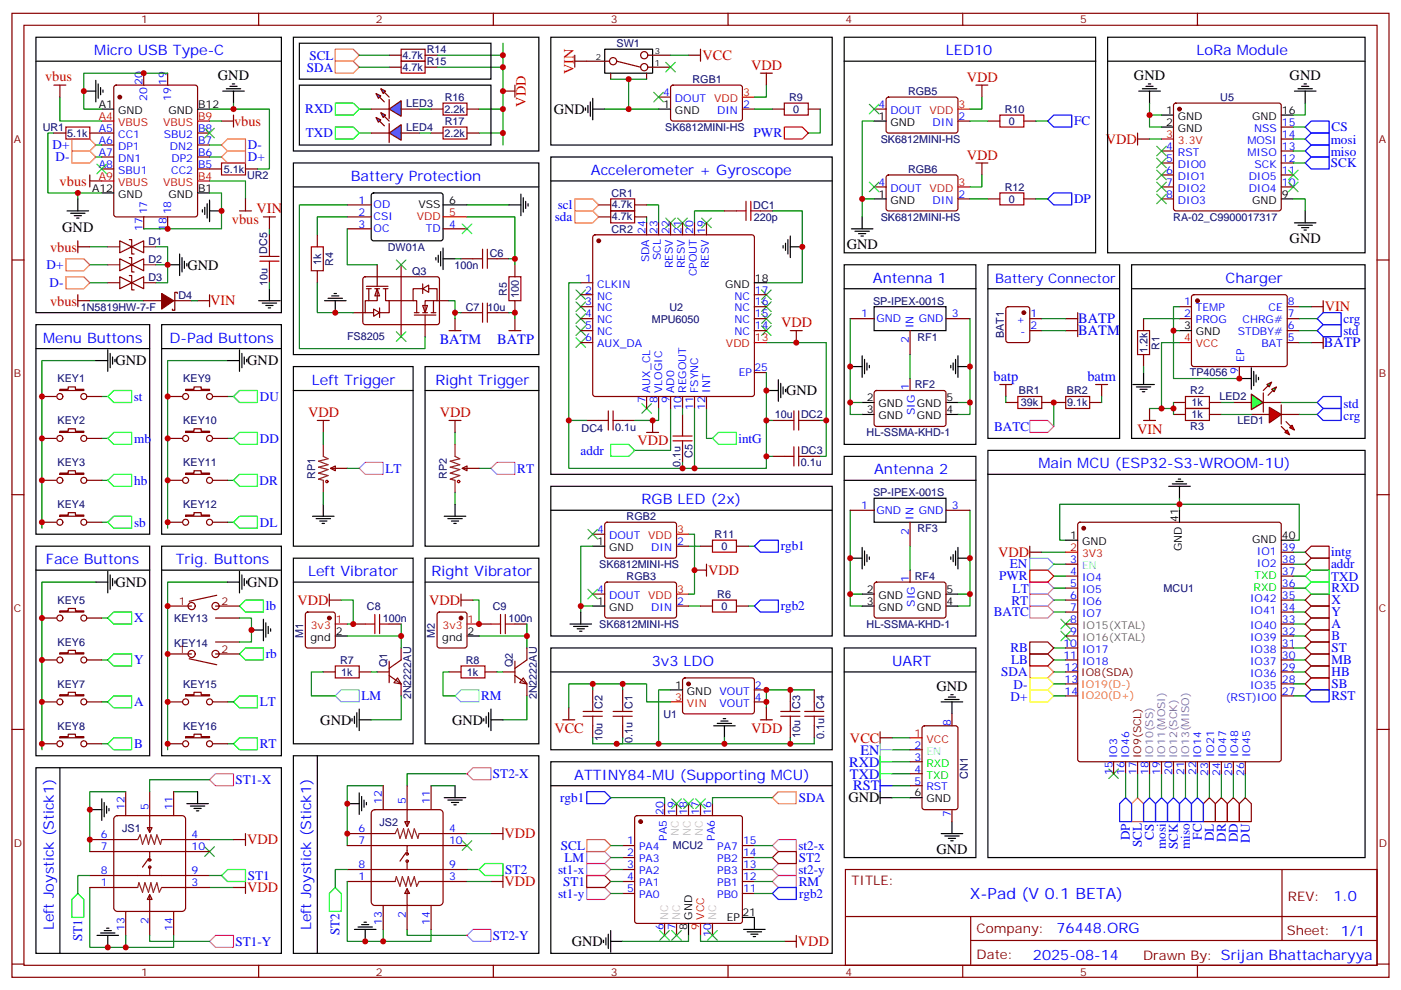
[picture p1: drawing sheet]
<svg xmlns="http://www.w3.org/2000/svg" width="413mm" height="292mm" viewBox="0 0 413 292" stroke-linecap="round" stroke-linejoin="round" font-family="sans-serif">
<defs><g id="words">
<text font-size="4.6" fill="#00f" x="285.8" y="265">X-Pad (V 0.1 BETA)</text>
<g font-size="4.2" fill="#00f">
<text x="27.8" y="16.3">Micro USB Type-C</text>
<text x="278.7" y="16.3">LED10</text>
<text x="352.5" y="16.3">LoRa Module</text>
<text x="103.3" y="53.3">Battery Protection</text>
<text x="174.1" y="51.5">Accelerometer + Gyroscope</text>
<text x="257.2" y="83.3">Antenna 1</text>
<text x="361" y="83.3">Charger</text>
<text x="317.7" y="95.3">BATP</text>
<text x="12.7" y="100.9">Menu Buttons</text>
<text x="49.9" y="100.9">D-Pad Buttons</text>
<text x="129.5" y="101.4">BATM</text>
<text x="146.5" y="101.3">BATP</text>
<text x="317.7" y="98.8">BATM</text>
<text x="390" y="102.3">BATP</text>
<text x="91.9" y="113.3">Left Trigger</text>
<text x="128.3" y="113.3">Right Trigger</text>
<text x="292.7" y="112.2">batp</text>
<text x="320.4" y="112.2">batm</text>
<text x="305.9" y="138">Main MCU (ESP32-S3-WROOM-1U)</text>
<text x="257.5" y="139.7">Antenna 2</text>
<text x="189" y="148.6">RGB LED (2x)</text>
<text x="13.5" y="166.2">Face Buttons</text>
<text x="51.8" y="166.2">Trig. Buttons</text>
<text x="90.8" y="169.7">Left Vibrator</text>
<text x="127.2" y="169.7">Right Vibrator</text>
<text x="192" y="196.2">3v3 LDO</text>
<text x="262.8" y="196.2">UART</text>
<text x="250.2" y="225.8">RXD</text>
<text x="253.5" y="222.3">EN</text>
<text x="169.2" y="229.7">ATTINY84-MU (Supporting MCU)</text>
<text x="250.4" y="229.3">TXD</text>
<text x="251.4" y="232.9">RST</text>
<text x="392.9" y="265.4">1.0</text>
<text x="15.9" y="274.1" transform="rotate(-90 15.9 274.1)">Left Joystick (Stick1)</text>
<text x="91.7" y="274.1" transform="rotate(-90 91.7 274.1)">Left Joystick (Stick1)</text>
<text x="311.2" y="275">76448.ORG</text>
<text x="304.3" y="282.8">2025-08-14</text>
</g>
<g font-size="4.2" fill="#f00">
<text x="206.9" y="17.8">VCC</text>
<text x="169" y="21.8" transform="rotate(-90 169 21.8)">VIN</text>
<text x="221.3" y="20.5">VDD</text>
<text x="13.3" y="24">vbus</text>
<text x="284.8" y="24.1">VDD</text>
<text x="154.9" y="31.4" transform="rotate(-90 154.9 31.4)">VDD</text>
<text x="69" y="37.1">vbus</text>
<text x="284.8" y="47">VDD</text>
<text x="325.7" y="42.4">VDD</text>
<text x="17.6" y="54.7">vbus</text>
<text x="75.6" y="62.9">VIN</text>
<text x="68.3" y="66.1">vbus</text>
<text x="14.8" y="74.1">vbus</text>
<text x="61.9" y="90">VIN</text>
<text x="14.8" y="90">vbus</text>
<text x="390.3" y="91.8">VIN</text>
<text x="230.1" y="96.4">VDD</text>
<text x="90.8" y="122.8">VDD</text>
<text x="129.6" y="122.8">VDD</text>
<text x="187.8" y="131.2">VDD</text>
<text x="335" y="127.7">VIN</text>
<text x="294" y="164.1">VDD</text>
<text x="208.6" y="169.4">VDD</text>
<text x="87.6" y="178.2">VDD</text>
<text x="126.4" y="178.2">VDD</text>
<text x="163.3" y="216">VCC</text>
<text x="221.3" y="215.9">VDD</text>
<text x="250.4" y="218.8">VCC</text>
<text x="72.8" y="248.7">VDD</text>
<text x="148.6" y="247">VDD</text>
<text x="72.8" y="262.9">VDD</text>
<text x="148.6" y="261.1">VDD</text>
<text x="235.1" y="278.7">VDD</text>
</g>
<g font-size="4.2">
<text x="64.2" y="23.7">GND</text>
<text x="334.1" y="23.6">GND</text>
<text x="379.9" y="23.6">GND</text>
<text x="163.2" y="33.6">GND</text>
<text x="18.3" y="68.2">GND</text>
<text x="379.9" y="71.7">GND</text>
<text x="249.4" y="73.5">GND</text>
<text x="55.2" y="79.4">GND</text>
<text x="34" y="107.6">GND</text>
<text x="72.8" y="107.6">GND</text>
<text x="231.6" y="116.5">GND</text>
<text x="34" y="172.9">GND</text>
<text x="72.8" y="172.9">GND</text>
<text x="275.9" y="203.6">GND</text>
<text x="94.4" y="213.5">GND</text>
<text x="133.2" y="213.5">GND</text>
<text x="249.9" y="236.4">GND</text>
<text x="275.9" y="251.7">GND</text>
<text x="168.5" y="278.8">GND</text>
</g>
<g font-size="3.9" fill="#00f">
<text x="91.2" y="17.5">SCL</text>
<text x="90.4" y="21.1">SDA</text>
<text x="89.9" y="33.4">RXD</text>
<text x="90.1" y="40.5">TXD</text>
<text x="222" y="40.4">PWR</text>
<text x="316.4" y="36.9">FC</text>
<text x="392.3" y="38.7">CS</text>
<text x="15.5" y="44">D+</text>
<text x="16.4" y="47.5">D-</text>
<text x="73" y="44">D-</text>
<text x="73" y="47.5">D+</text>
<text x="392" y="42.5">mosi</text>
<text x="392" y="46.1">miso</text>
<text x="392.1" y="49.3">SCK</text>
<text x="316.4" y="59.9">DP</text>
<text x="163.5" y="65.1">sda</text>
<text x="164.3" y="61.6">scl</text>
<text x="13.7" y="79.2">D+</text>
<text x="293.2" y="83.3">Battery Connector</text>
<text x="14.6" y="84.5">D-</text>
<text x="395.8" y="95.1">crg</text>
<text x="395.8" y="98.7">std</text>
<text x="39.4" y="118.1">st</text>
<text x="76.6" y="118.1">DU</text>
<text x="395.8" y="120.1">std</text>
<text x="395.8" y="123.7">crg</text>
<text x="39.5" y="130.4">mb</text>
<text x="76.6" y="130.4">DD</text>
<text x="217.5" y="130.4">intG</text>
<text x="292.9" y="126.9">BATC</text>
<text x="171.1" y="133.9">addr</text>
<text x="39.5" y="142.8">hb</text>
<text x="76.5" y="142.8">DR</text>
<text x="113.6" y="139.2">LT</text>
<text x="152.4" y="139.2">RT</text>
<text x="39.5" y="155.1">sb</text>
<text x="76.6" y="155.1">DL</text>
<text x="230" y="162.2">rgb1</text>
<text x="297.5" y="167.4">EN</text>
<text x="392.1" y="167.5">addr</text>
<text x="392.2" y="163.9">intg</text>
<text x="294.3" y="171">PWR</text>
<text x="392.2" y="171">TXD</text>
<text x="78.3" y="179.8">lb</text>
<text x="230" y="179.8">rgb2</text>
<text x="298" y="178.3">RT</text>
<text x="298.3" y="174.8">LT</text>
<text x="392.3" y="178">X</text>
<text x="392.3" y="174.5">RXD</text>
<text x="39.5" y="183.3">X</text>
<text x="292.8" y="181.5">BATC</text>
<text x="392.3" y="181.6">Y</text>
<text x="392.3" y="185.1">A</text>
<text x="392.3" y="188.6">B</text>
<text x="39.5" y="195.7">Y</text>
<text x="78.3" y="193.9">rb</text>
<text x="297.7" y="192.1">RB</text>
<text x="297.9" y="195.7">LB</text>
<text x="392.3" y="192.2">ST</text>
<text x="392.3" y="195.7">MB</text>
<text x="295" y="199.2">SDA</text>
<text x="298.6" y="203">D-</text>
<text x="392.3" y="199.2">HB</text>
<text x="392.3" y="202.7">SB</text>
<text x="39.5" y="208">A</text>
<text x="76.5" y="208">LT</text>
<text x="106.5" y="206.3">LM</text>
<text x="141.7" y="206.3">RM</text>
<text x="297.7" y="206.6">D+</text>
<text x="392.3" y="206.3">RST</text>
<text x="39.5" y="220.4">B</text>
<text x="76.5" y="220.4">RT</text>
<text x="69.4" y="231">ST1-X</text>
<text x="145.2" y="229.2">ST2-X</text>
<text x="165.1" y="236.2">rgb1</text>
<text x="235.3" y="236.2">SDA</text>
<text x="165.3" y="250.4">SCL</text>
<text x="235.2" y="250.4">st2-x</text>
<text x="332.9" y="247.6" transform="rotate(-90 332.9 247.6)">DP</text>
<text x="336.4" y="249.6" transform="rotate(-90 336.4 249.6)">SCL</text>
<text x="339.9" y="247.4" transform="rotate(-90 339.9 247.4)">CS</text>
<text x="343.4" y="250.1" transform="rotate(-90 343.4 250.1)">mosi</text>
<text x="347" y="250.1" transform="rotate(-90 347 250.1)">SCK</text>
<text x="350.5" y="250.1" transform="rotate(-90 350.5 250.1)">miso</text>
<text x="354" y="247.4" transform="rotate(-90 354 247.4)">FC</text>
<text x="357.6" y="247.9" transform="rotate(-90 357.6 247.9)">DL</text>
<text x="361.1" y="248" transform="rotate(-90 361.1 248)">DR</text>
<text x="364.6" y="248.2" transform="rotate(-90 364.6 248.2)">DD</text>
<text x="368.2" y="248.3" transform="rotate(-90 368.2 248.3)">DU</text>
<text x="148.9" y="257.4">ST2</text>
<text x="164.4" y="257.4">st1-x</text>
<text x="166.3" y="253.9">LM</text>
<text x="235.2" y="257.4">st2-y</text>
<text x="235.3" y="253.9">ST2</text>
<text x="73" y="259.2">ST1</text>
<text x="165.9" y="261">ST1</text>
<text x="235.3" y="260.9">RM</text>
<text x="164.4" y="264.5">st1-y</text>
<text x="235.4" y="264.5">rgb2</text>
<text x="100" y="275.5" transform="rotate(-90 100 275.5)">ST2</text>
<text x="24.2" y="277.2" transform="rotate(-90 24.2 277.2)">ST1</text>
<text x="69.4" y="278.6">ST1-Y</text>
<text x="145.2" y="276.8">ST2-Y</text>
</g>
<g font-size="3.9" fill="#800">
<text x="250.8" y="260.7">TITLE:</text>
<text x="379.5" y="265.4">REV:</text>
<text x="287.7" y="274.9">Company:</text>
<text x="379.1" y="275.6">Sheet: 1/1</text>
<text x="287.7" y="282.6">Date:</text>
<text x="336.8" y="282.7">Drawn By: Srijan Bhattacharyya</text>
</g>
<g font-size="3.2" fill="#800">
<text x="41.6" y="6.9">1</text>
<text x="110.8" y="6.9">2</text>
<text x="179.9" y="6.9">3</text>
<text x="249.1" y="6.9">4</text>
<text x="318.2" y="6.9">5</text>
<text x="4.1" y="42">A</text>
<text x="406.2" y="42">A</text>
<text x="4.1" y="111.2">B</text>
<text x="406.2" y="111.2">B</text>
<text x="52.7" y="178.2">1</text>
<text x="65.3" y="178.2">2</text>
<text x="4.1" y="180.3">C</text>
<text x="406.2" y="180.3">C</text>
<text x="52.7" y="192.3">1</text>
<text x="65.3" y="192.3">2</text>
<text x="4.1" y="249.4">D</text>
<text x="406.2" y="249.4">D</text>
<text x="41.6" y="287.4">1</text>
<text x="110.8" y="287.4">2</text>
<text x="179.9" y="287.4">3</text>
<text x="249.1" y="287.4">4</text>
<text x="318.2" y="287.4">5</text>
</g>
<g font-size="3.2" fill="#000080">
<text x="118.6" y="17.4">4.7k</text>
<text x="125.7" y="15.6">R14</text>
<text x="181.6" y="13.9">SW1</text>
<text x="118.6" y="20.9">4.7k</text>
<text x="125.7" y="19.2">R15</text>
<text x="131" y="29.8">R16</text>
<text x="204" y="24.5">RGB1</text>
<text x="232.5" y="29.8">R9</text>
<text x="267.5" y="28">RGB5</text>
<text x="359.5" y="29.8">U5</text>
<text x="119.6" y="31.5">LED3</text>
<text x="130.9" y="33.3">2.2k</text>
<text x="233.7" y="33.3">0</text>
<text x="296" y="33.3">R10</text>
<text x="12.6" y="38.6">UR1</text>
<text x="19.8" y="40.3">5.1k</text>
<text x="119.6" y="38.6">LED4</text>
<text x="130.9" y="40.3">2.2k</text>
<text x="131" y="36.8">R17</text>
<text x="196" y="38.6">SK6812MINI-HS</text>
<text x="297.2" y="36.8">0</text>
<text x="259.5" y="42.1">SK6812MINI-HS</text>
<text x="65.9" y="50.9">5.1k</text>
<text x="72.8" y="52.7">UR2</text>
<text x="267.5" y="50.9">RGB6</text>
<text x="180.1" y="58">CR1</text>
<text x="296" y="56.2">R12</text>
<text x="297.2" y="59.7">0</text>
<text x="180.3" y="64.9">4.7k</text>
<text x="180.3" y="61.4">4.7k</text>
<text x="221.9" y="61.5">DC1</text>
<text x="222.1" y="65">220p</text>
<text x="259.5" y="65">SK6812MINI-HS</text>
<text x="345.7" y="65">RA-02_C9900017317</text>
<text x="180.1" y="68.5">CR2</text>
<text x="43.8" y="77.4">D2</text>
<text x="43.8" y="72.1">D1</text>
<text x="78.8" y="74.8" transform="rotate(-90 78.8 74.8)">DC5</text>
<text x="114.3" y="73.9">DW01A</text>
<text x="144.3" y="75.6">C6</text>
<text x="43.8" y="82.7">D3</text>
<text x="94.6" y="78" transform="rotate(-90 94.6 78)">1k</text>
<text x="98.2" y="78.3" transform="rotate(-90 98.2 78.3)">R4</text>
<text x="121.4" y="80.9">Q3</text>
<text x="133.9" y="79.1">100n</text>
<text x="52.6" y="88">D4</text>
<text x="78.8" y="84.3" transform="rotate(-90 78.8 84.3)">10u</text>
<text x="149.3" y="87.2" transform="rotate(-90 149.3 87.2)">R5</text>
<text x="152.8" y="87.8" transform="rotate(-90 152.8 87.8)">100</text>
<text x="257.2" y="89.7">SP-IPEX-001S</text>
<text x="23.8" y="91.5">1N5819HW-7-F</text>
<text x="137.2" y="91.5">C7</text>
<text x="143.7" y="91.5">10u</text>
<text x="192" y="95">MPU6050</text>
<text x="197.2" y="91.5">U2</text>
<text x="102.2" y="100.3">FS8205</text>
<text x="270.3" y="100.3">RF1</text>
<text x="295.7" y="99.6" transform="rotate(-90 295.7 99.6)">BAT1</text>
<text x="338" y="104" transform="rotate(-90 338 104)">1.2k</text>
<text x="341.6" y="103" transform="rotate(-90 341.6 103)">R1</text>
<text x="17" y="112.6">KEY1</text>
<text x="54" y="112.6">KEY9</text>
<text x="350.5" y="110.9">TP4056</text>
<text x="269.5" y="114.4">RF2</text>
<text x="300.2" y="116.2">BR1</text>
<text x="300.7" y="119.7">39k</text>
<text x="314.3" y="116.2">BR2</text>
<text x="314.4" y="119.7">9.1k</text>
<text x="350.7" y="116.2">R2</text>
<text x="351" y="119.7">1k</text>
<text x="359.2" y="118">LED2</text>
<text x="17" y="125">KEY2</text>
<text x="54" y="125">KEY10</text>
<text x="228.3" y="123.2">10u</text>
<text x="236" y="123.2">DC2</text>
<text x="351" y="123.2">1k</text>
<text x="364.5" y="125">LED1</text>
<text x="171.3" y="127.4">DC4</text>
<text x="181.3" y="127">0.1u</text>
<text x="255.3" y="128.5">HL-SSMA-KHD-1</text>
<text x="350.7" y="126.8">R3</text>
<text x="17" y="137.3">KEY3</text>
<text x="54" y="137.3">KEY11</text>
<text x="200.5" y="137.6" transform="rotate(-90 200.5 137.6)">0.1u</text>
<text x="204" y="134.8" transform="rotate(-90 204 134.8)">C5</text>
<text x="236" y="137.4">0.1u</text>
<text x="236" y="133.8">DC3</text>
<text x="92.9" y="141.2" transform="rotate(-90 92.9 141.2)">RP1</text>
<text x="131.7" y="141.2" transform="rotate(-90 131.7 141.2)">RP2</text>
<text x="17" y="149.7">KEY4</text>
<text x="54" y="149.7">KEY12</text>
<text x="257.2" y="146.2">SP-IPEX-001S</text>
<text x="184.6" y="153.2">RGB2</text>
<text x="210.5" y="158.5">R11</text>
<text x="270.3" y="156.8">RF3</text>
<text x="176.6" y="167.3">SK6812MINI-HS</text>
<text x="212.5" y="162.1">0</text>
<text x="184.6" y="170.9">RGB3</text>
<text x="269.5" y="170.9">RF4</text>
<text x="17" y="177.9">KEY5</text>
<text x="108.1" y="179.7">C8</text>
<text x="145.1" y="179.7">C9</text>
<text x="211.3" y="176.2">R6</text>
<text x="212.5" y="179.7">0</text>
<text x="342.8" y="174.4">MCU1</text>
<text x="51.3" y="183.2">KEY13</text>
<text x="112.8" y="183.2">100n</text>
<text x="149.8" y="183.2">100n</text>
<text x="176.6" y="185">SK6812MINI-HS</text>
<text x="255.3" y="185">HL-SSMA-KHD-1</text>
<text x="17" y="190.3">KEY6</text>
<text x="51.3" y="190.5">KEY14</text>
<text x="89.3" y="187.9" transform="rotate(-90 89.3 187.9)">M1</text>
<text x="128.1" y="187.9" transform="rotate(-90 128.1 187.9)">M2</text>
<text x="100.2" y="195.6">R7</text>
<text x="114" y="196.6" transform="rotate(-90 114 196.6)">Q1</text>
<text x="137.2" y="195.6">R8</text>
<text x="151.1" y="196.6" transform="rotate(-90 151.1 196.6)">Q2</text>
<text x="17" y="202.6">KEY7</text>
<text x="54" y="202.6">KEY15</text>
<text x="100.5" y="199.1">1k</text>
<text x="137.6" y="199.1">1k</text>
<text x="121.1" y="206" transform="rotate(-90 121.1 206)">2N2222AU</text>
<text x="158.1" y="206" transform="rotate(-90 158.1 206)">2N2222AU</text>
<text x="177.5" y="208.9" transform="rotate(-90 177.5 208.9)">C2</text>
<text x="186.4" y="208.9" transform="rotate(-90 186.4 208.9)">C1</text>
<text x="235.7" y="208.9" transform="rotate(-90 235.7 208.9)">C3</text>
<text x="242.8" y="208.9" transform="rotate(-90 242.8 208.9)">C4</text>
<text x="17" y="214.9">KEY8</text>
<text x="54" y="214.9">KEY16</text>
<text x="195.4" y="211.4">U1</text>
<text x="177.5" y="218.3" transform="rotate(-90 177.5 218.3)">10u</text>
<text x="186.4" y="218.8" transform="rotate(-90 186.4 218.8)">0.1u</text>
<text x="235.7" y="217.3" transform="rotate(-90 235.7 217.3)">10u</text>
<text x="242.8" y="217.7" transform="rotate(-90 242.8 217.7)">0.1u</text>
<text x="285.1" y="229.5" transform="rotate(-90 285.1 229.5)">CN1</text>
<text x="36" y="245">JS1</text>
<text x="111.8" y="243.2">JS2</text>
<text x="198.2" y="250.2">MCU2</text>
</g>
<g font-size="3.2" fill="#00f">
<text x="42" y="25.1" transform="rotate(-90 42 25.1)">20</text>
<text x="43.4" y="29.8" transform="rotate(-90 43.4 29.8)">20</text>
<text x="49" y="25.1" transform="rotate(-90 49 25.1)">19</text>
<text x="50.4" y="29.8" transform="rotate(-90 50.4 29.8)">19</text>
<text x="195.4" y="28.3">4</text>
<text x="198.9" y="30">DOUT</text>
<text x="211.3" y="33.5">DIN</text>
<text x="218.9" y="31.8">2</text>
<text x="258.9" y="31.8">4</text>
<text x="262.4" y="33.5">DOUT</text>
<text x="282.4" y="35.3">2</text>
<text x="29.2" y="38.8">A5</text>
<text x="34.8" y="40.6">CC1</text>
<text x="48.2" y="40.6">SBU2</text>
<text x="58.4" y="38.8">B8</text>
<text x="274.8" y="37.1">DIN</text>
<text x="369.5" y="38.8">NSS</text>
<text x="377.6" y="40.6">14</text>
<text x="377.6" y="37.1">15</text>
<text x="29.2" y="42.4">A6</text>
<text x="29.2" y="45.9">A7</text>
<text x="34.8" y="44.1">DP1</text>
<text x="34.8" y="47.7">DN1</text>
<text x="50.1" y="44.1">DN2</text>
<text x="50.5" y="47.7">DP2</text>
<text x="58.4" y="45.9">B6</text>
<text x="58.4" y="42.4">B7</text>
<text x="343.5" y="44.1">4</text>
<text x="343.5" y="47.7">5</text>
<text x="347" y="45.9">RST</text>
<text x="367.5" y="45.9">MISO</text>
<text x="367.5" y="42.4">MOSI</text>
<text x="377.6" y="47.7">12</text>
<text x="377.6" y="44.1">13</text>
<text x="29.2" y="49.4">A8</text>
<text x="34.8" y="51.2">SBU1</text>
<text x="50.5" y="51.2">CC2</text>
<text x="58.4" y="49.4">B5</text>
<text x="343.5" y="51.2">6</text>
<text x="347" y="49.4">DIO0</text>
<text x="347" y="53">DIO1</text>
<text x="367.9" y="53">DIO5</text>
<text x="369.6" y="49.4">SCK</text>
<text x="377.6" y="51.2">11</text>
<text x="258.9" y="54.7">4</text>
<text x="262.4" y="56.5">DOUT</text>
<text x="282.4" y="58.2">2</text>
<text x="343.5" y="54.7">7</text>
<text x="343.5" y="58.2">8</text>
<text x="347" y="56.5">DIO2</text>
<text x="367.9" y="56.5">DIO4</text>
<text x="377.6" y="54.7">10</text>
<text x="43.4" y="63.2" transform="rotate(-90 43.4 63.2)">17</text>
<text x="50.4" y="63.2" transform="rotate(-90 50.4 63.2)">18</text>
<text x="105.6" y="60">1</text>
<text x="105.6" y="63.5">2</text>
<text x="110.1" y="61.4">OD</text>
<text x="110.1" y="64.9">CSI</text>
<text x="274.8" y="60">DIN</text>
<text x="347" y="60">DIO3</text>
<text x="42" y="67.9" transform="rotate(-90 42 67.9)">17</text>
<text x="49" y="67.9" transform="rotate(-90 49 67.9)">18</text>
<text x="105.6" y="67.1">3</text>
<text x="110.1" y="68.5">OC</text>
<text x="125.4" y="68.5">TD</text>
<text x="132.3" y="67.1">4</text>
<text x="190.1" y="69" transform="rotate(-90 190.1 69)">24</text>
<text x="193.7" y="69" transform="rotate(-90 193.7 69)">23</text>
<text x="197.2" y="69" transform="rotate(-90 197.2 69)">22</text>
<text x="200.7" y="69" transform="rotate(-90 200.7 69)">21</text>
<text x="204.3" y="69" transform="rotate(-90 204.3 69)">20</text>
<text x="207.8" y="69" transform="rotate(-90 207.8 69)">19</text>
<text x="191.2" y="77.3" transform="rotate(-90 191.2 77.3)">SDA</text>
<text x="194.7" y="76.6" transform="rotate(-90 194.7 76.6)">SCL</text>
<text x="172.4" y="82.9">1</text>
<text x="198.3" y="79" transform="rotate(-90 198.3 79)">RESV</text>
<text x="201.8" y="79" transform="rotate(-90 201.8 79)">RESV</text>
<text x="205.3" y="81.4" transform="rotate(-90 205.3 81.4)">CPOUT</text>
<text x="208.8" y="79" transform="rotate(-90 208.8 79)">RESV</text>
<text x="172.4" y="86.5">2</text>
<text x="172.4" y="90">3</text>
<text x="175.9" y="84.7">CLKIN</text>
<text x="175.9" y="88.2">NC</text>
<text x="216.4" y="88.2">NC</text>
<text x="222.4" y="90">16</text>
<text x="222.4" y="86.5">17</text>
<text x="348.8" y="90">1</text>
<text x="379.4" y="90">8</text>
<text x="172.4" y="93.5">4</text>
<text x="175.9" y="91.8">NC</text>
<text x="175.9" y="95.3">NC</text>
<text x="216.4" y="95.3">NC</text>
<text x="216.4" y="91.8">NC</text>
<text x="222.4" y="93.5">15</text>
<text x="253.7" y="93.5">1</text>
<text x="258.2" y="94.9">GND</text>
<text x="270.7" y="94.9">GND</text>
<text x="280.5" y="93.5">3</text>
<text x="299.5" y="95.3">+</text>
<text x="303.6" y="93.5">1</text>
<text x="348.8" y="93.5">2</text>
<text x="352.3" y="91.8">TEMP</text>
<text x="352.3" y="95.3">PROG</text>
<text x="366.1" y="95.3">CHRG#</text>
<text x="373.7" y="91.8">CE</text>
<text x="379.4" y="93.5">7</text>
<text x="172.4" y="97">5</text>
<text x="172.4" y="100.6">6</text>
<text x="175.9" y="98.8">NC</text>
<text x="216.4" y="98.8">NC</text>
<text x="222.4" y="97">14</text>
<text x="267.8" y="101.2" transform="rotate(-90 267.8 101.2)">2</text>
<text x="269.2" y="96.7" transform="rotate(-90 269.2 96.7)">IN</text>
<text x="300.6" y="98.8">-</text>
<text x="303.6" y="97">2</text>
<text x="364.6" y="98.8">STDBY#</text>
<text x="379.4" y="100.6">5</text>
<text x="379.4" y="97">6</text>
<text x="175.9" y="102.3">AUX_DA</text>
<text x="366.5" y="106.7" transform="rotate(-90 366.5 106.7)">EP</text>
<text x="371.6" y="102.3">BAT</text>
<text x="217.6" y="110.8">EP</text>
<text x="222.2" y="109.4">25</text>
<text x="364.8" y="110.2" transform="rotate(-90 364.8 110.2)">9</text>
<text x="190.1" y="118.6" transform="rotate(-90 190.1 118.6)">7</text>
<text x="191.6" y="115.7" transform="rotate(-90 191.6 115.7)">AUX_CL</text>
<text x="193.7" y="118.6" transform="rotate(-90 193.7 118.6)">8</text>
<text x="195.1" y="115.7" transform="rotate(-90 195.1 115.7)">VLOGIC</text>
<text x="197.2" y="118.6" transform="rotate(-90 197.2 118.6)">9</text>
<text x="198.6" y="115.7" transform="rotate(-90 198.6 115.7)">AD0</text>
<text x="202.1" y="115.7" transform="rotate(-90 202.1 115.7)">REGOUT</text>
<text x="205.7" y="115.7" transform="rotate(-90 205.7 115.7)">FSYNC</text>
<text x="209.2" y="115.7" transform="rotate(-90 209.2 115.7)">INT</text>
<text x="267.8" y="114.9" transform="rotate(-90 267.8 114.9)">1</text>
<text x="200.7" y="120.7" transform="rotate(-90 200.7 120.7)">10</text>
<text x="204.3" y="120.7" transform="rotate(-90 204.3 120.7)">11</text>
<text x="207.8" y="120.7" transform="rotate(-90 207.8 120.7)">12</text>
<text x="269.5" y="122.3" transform="rotate(-90 269.5 122.3)">SIG</text>
<text x="253.7" y="150">1</text>
<text x="280.5" y="150">3</text>
<text x="258.2" y="151.4">GND</text>
<text x="269.2" y="153.1" transform="rotate(-90 269.2 153.1)">IN</text>
<text x="270.7" y="151.4">GND</text>
<text x="176" y="157">4</text>
<text x="179.5" y="158.8">DOUT</text>
<text x="199.5" y="160.5">2</text>
<text x="267.8" y="157.6" transform="rotate(-90 267.8 157.6)">2</text>
<text x="191.9" y="162.3">DIN</text>
<text x="315.3" y="165.8">3</text>
<text x="370.3" y="166.9">IO2</text>
<text x="370.3" y="163.4">IO1</text>
<text x="377.6" y="165.8">38</text>
<text x="377.6" y="162.3">39</text>
<text x="267.8" y="171.3" transform="rotate(-90 267.8 171.3)">1</text>
<text x="315.3" y="169.4">4</text>
<text x="315.3" y="172.9">5</text>
<text x="318.8" y="171.1">IO4</text>
<text x="377.6" y="172.9">36</text>
<text x="377.6" y="169.4">37</text>
<text x="176" y="174.7">4</text>
<text x="179.5" y="176.4">DOUT</text>
<text x="191.9" y="180">DIN</text>
<text x="199.5" y="178.2">2</text>
<text x="269.5" y="178.8" transform="rotate(-90 269.5 178.8)">SIG</text>
<text x="315.3" y="176.4">6</text>
<text x="315.3" y="180">7</text>
<text x="318.8" y="174.7">IO5</text>
<text x="318.8" y="178.2">IO6</text>
<text x="368.3" y="177.5">IO42</text>
<text x="377.6" y="180">34</text>
<text x="377.6" y="176.4">35</text>
<text x="315.3" y="183.5">8</text>
<text x="318.8" y="181.7">IO7</text>
<text x="368.3" y="185.2">IO40</text>
<text x="368.3" y="181">IO41</text>
<text x="377.6" y="183.5">33</text>
<text x="313.3" y="190.5">10</text>
<text x="315.3" y="187">9</text>
<text x="368.3" y="188.8">IO39</text>
<text x="377.6" y="190.5">31</text>
<text x="377.6" y="187">32</text>
<text x="313.3" y="194.1">11</text>
<text x="313.6" y="197.6">12</text>
<text x="318.8" y="192.3">IO17</text>
<text x="318.8" y="195.8">IO18</text>
<text x="368.3" y="195.8">IO37</text>
<text x="368.3" y="192.3">IO38</text>
<text x="377.6" y="197.6">29</text>
<text x="377.6" y="194.1">30</text>
<text x="222.4" y="202.9">2</text>
<text x="313.6" y="201.1">13</text>
<text x="368.3" y="202.9">IO35</text>
<text x="368.3" y="199.4">IO36</text>
<text x="377.6" y="201.1">28</text>
<text x="212" y="208.2">VOUT</text>
<text x="212" y="204.6">VOUT</text>
<text x="222.4" y="206.4">4</text>
<text x="313.6" y="204.6">14</text>
<text x="361.1" y="206.4">(RST)IO0</text>
<text x="377.6" y="204.6">27</text>
<text x="280.1" y="213.8" transform="rotate(-90 280.1 213.8)">8</text>
<text x="269.4" y="220.5">2</text>
<text x="269.4" y="224">3</text>
<text x="269.4" y="227.6">4</text>
<text x="329.1" y="223.3" transform="rotate(-90 329.1 223.3)">IO3</text>
<text x="332.7" y="223.3" transform="rotate(-90 332.7 223.3)">IO46</text>
<text x="353.8" y="223.3" transform="rotate(-90 353.8 223.3)">IO14</text>
<text x="357.7" y="223.1" transform="rotate(-90 357.7 223.1)">IO21</text>
<text x="361.2" y="223.1" transform="rotate(-90 361.2 223.1)">IO47</text>
<text x="364.8" y="223.1" transform="rotate(-90 364.8 223.1)">IO48</text>
<text x="368.3" y="223.1" transform="rotate(-90 368.3 223.1)">IO45</text>
<text x="269.4" y="231.1">5</text>
<text x="272.9" y="232.9">RST</text>
<text x="327.7" y="228.3" transform="rotate(-90 327.7 228.3)">15</text>
<text x="331.3" y="228.3" transform="rotate(-90 331.3 228.3)">16</text>
<text x="334.8" y="228.3" transform="rotate(-90 334.8 228.3)">17</text>
<text x="338.3" y="228.3" transform="rotate(-90 338.3 228.3)">18</text>
<text x="341.8" y="228.3" transform="rotate(-90 341.8 228.3)">19</text>
<text x="345.4" y="228.3" transform="rotate(-90 345.4 228.3)">20</text>
<text x="348.9" y="228.3" transform="rotate(-90 348.9 228.3)">21</text>
<text x="352.4" y="228.3" transform="rotate(-90 352.4 228.3)">22</text>
<text x="356" y="228.6" transform="rotate(-90 356 228.6)">23</text>
<text x="359.5" y="228.6" transform="rotate(-90 359.5 228.6)">24</text>
<text x="363" y="228.6" transform="rotate(-90 363 228.6)">25</text>
<text x="366.5" y="228.6" transform="rotate(-90 366.5 228.6)">26</text>
<text x="36.7" y="238.5" transform="rotate(-90 36.7 238.5)">12</text>
<text x="43.7" y="238.5" transform="rotate(-90 43.7 238.5)">5</text>
<text x="50.8" y="238.5" transform="rotate(-90 50.8 238.5)">11</text>
<text x="112.5" y="236.7" transform="rotate(-90 112.5 236.7)">12</text>
<text x="119.6" y="236.7" transform="rotate(-90 119.6 236.7)">5</text>
<text x="126.6" y="236.7" transform="rotate(-90 126.6 236.7)">11</text>
<text x="105.6" y="245.2">6</text>
<text x="132.3" y="245.2">4</text>
<text x="195.4" y="240.1" transform="rotate(-90 195.4 240.1)">20</text>
<text x="199" y="240.1" transform="rotate(-90 199 240.1)">19</text>
<text x="202.5" y="240.1" transform="rotate(-90 202.5 240.1)">18</text>
<text x="206" y="240.1" transform="rotate(-90 206 240.1)">17</text>
<text x="209.5" y="240.1" transform="rotate(-90 209.5 240.1)">16</text>
<text x="280.1" y="240.5" transform="rotate(-90 280.1 240.5)">7</text>
<text x="29.7" y="250.5">7</text>
<text x="29.7" y="247">6</text>
<text x="56.4" y="250.5">10</text>
<text x="56.4" y="247">4</text>
<text x="105.6" y="248.7">7</text>
<text x="132.3" y="248.7">10</text>
<text x="184.8" y="248.7">1</text>
<text x="188.3" y="250.5">PA4</text>
<text x="196.5" y="247.7" transform="rotate(-90 196.5 247.7)">PA5</text>
<text x="210.6" y="247.7" transform="rotate(-90 210.6 247.7)">PA6</text>
<text x="211.3" y="250.5">PA7</text>
<text x="218.9" y="248.7">15</text>
<text x="29.7" y="257.6">8</text>
<text x="56.4" y="257.6">9</text>
<text x="105.6" y="255.8">8</text>
<text x="132.3" y="255.8">9</text>
<text x="184.8" y="252.3">2</text>
<text x="184.8" y="255.8">3</text>
<text x="188.3" y="254">PA3</text>
<text x="188.3" y="257.6">PA2</text>
<text x="211.3" y="257.6">PB3</text>
<text x="211.3" y="254">PB2</text>
<text x="218.9" y="255.8">13</text>
<text x="218.9" y="252.3">14</text>
<text x="29.7" y="261.1">1</text>
<text x="56.4" y="261.1">3</text>
<text x="105.6" y="259.3">1</text>
<text x="132.3" y="259.3">3</text>
<text x="184.8" y="259.3">4</text>
<text x="184.8" y="262.9">5</text>
<text x="188.3" y="261.1">PA1</text>
<text x="211.3" y="261.1">PB1</text>
<text x="218.9" y="262.9">11</text>
<text x="218.9" y="259.3">12</text>
<text x="188.3" y="264.6">PA0</text>
<text x="211.3" y="264.6">PB0</text>
<text x="36.7" y="274.3" transform="rotate(-90 36.7 274.3)">13</text>
<text x="43.7" y="272.3" transform="rotate(-90 43.7 272.3)">2</text>
<text x="50.8" y="274.3" transform="rotate(-90 50.8 274.3)">14</text>
<text x="112.5" y="272.5" transform="rotate(-90 112.5 272.5)">13</text>
<text x="119.6" y="270.5" transform="rotate(-90 119.6 270.5)">2</text>
<text x="126.6" y="272.5" transform="rotate(-90 126.6 272.5)">14</text>
<text x="195.4" y="273.9" transform="rotate(-90 195.4 273.9)">6</text>
<text x="199" y="273.9" transform="rotate(-90 199 273.9)">7</text>
<text x="209.5" y="275.9" transform="rotate(-90 209.5 275.9)">10</text>
</g>
<g font-size="3.2" fill="#f00">
<text x="218.9" y="28.3">3</text>
<text x="29.2" y="35.3">A4</text>
<text x="58.4" y="35.3">B9</text>
<text x="210.4" y="30">VDD</text>
<text x="273.9" y="33.5">VDD</text>
<text x="282.4" y="31.8">3</text>
<text x="34.8" y="37.1">VBUS</text>
<text x="48.1" y="37.1">VBUS</text>
<text x="343.5" y="40.6">3</text>
<text x="347" y="42.4">3.3V</text>
<text x="29.2" y="53">A9</text>
<text x="58.4" y="53">B4</text>
<text x="34.8" y="54.7">VBUS</text>
<text x="48.1" y="54.7">VBUS</text>
<text x="273.9" y="56.5">VDD</text>
<text x="282.4" y="54.7">3</text>
<text x="122.8" y="64.9">VDD</text>
<text x="132.3" y="63.5">5</text>
<text x="222.4" y="100.6">13</text>
<text x="348.8" y="100.6">4</text>
<text x="213.9" y="102.3">VDD</text>
<text x="352.3" y="102.3">VCC</text>
<text x="191" y="158.8">VDD</text>
<text x="199.5" y="157">3</text>
<text x="315.3" y="162.3">2</text>
<text x="318.8" y="164.1">3V3</text>
<text x="191" y="176.4">VDD</text>
<text x="199.5" y="174.7">3</text>
<text x="91.6" y="185.2">3v3</text>
<text x="99" y="183.5">1</text>
<text x="130.4" y="185.2">3v3</text>
<text x="137.8" y="183.5">1</text>
<text x="198.9" y="206.4">3</text>
<text x="202.4" y="208.2">VIN</text>
<text x="269.4" y="217">1</text>
<text x="272.9" y="218.8">VCC</text>
<text x="206" y="273.9" transform="rotate(-90 206 273.9)">9</text>
<text x="207.4" y="271" transform="rotate(-90 207.4 271)">VCC</text>
</g>
<g font-size="3.2">
<text x="29.2" y="31.8">A1</text>
<text x="34.8" y="33.5">GND</text>
<text x="49.6" y="33.5">GND</text>
<text x="58.4" y="31.8">B12</text>
<text x="195.4" y="31.8">1</text>
<text x="198.9" y="33.5">GND</text>
<text x="258.9" y="35.3">1</text>
<text x="343.5" y="33.5">1</text>
<text x="347" y="35.3">GND</text>
<text x="368.9" y="35.3">GND</text>
<text x="377.6" y="33.5">16</text>
<text x="262.4" y="37.1">GND</text>
<text x="343.5" y="37.1">2</text>
<text x="347" y="38.8">GND</text>
<text x="27.1" y="56.5">A12</text>
<text x="34.8" y="58.2">GND</text>
<text x="49.6" y="58.2">GND</text>
<text x="58.4" y="56.5">B1</text>
<text x="258.9" y="58.2">1</text>
<text x="377.6" y="58.2">9</text>
<text x="123.3" y="61.4">VSS</text>
<text x="132.3" y="60">6</text>
<text x="262.4" y="60">GND</text>
<text x="368.9" y="60">GND</text>
<text x="222.4" y="82.9">18</text>
<text x="213.7" y="84.7">GND</text>
<text x="348.8" y="97">3</text>
<text x="352.3" y="98.8">GND</text>
<text x="255.3" y="118.2">2</text>
<text x="258.8" y="120">GND</text>
<text x="270.1" y="120">GND</text>
<text x="278.9" y="118.2">5</text>
<text x="255.3" y="121.7">3</text>
<text x="258.8" y="123.5">GND</text>
<text x="270.1" y="123.5">GND</text>
<text x="278.9" y="121.7">4</text>
<text x="347.1" y="153.7" transform="rotate(-90 347.1 153.7)">41</text>
<text x="176" y="160.5">1</text>
<text x="315.3" y="158.8">1</text>
<text x="318.8" y="160.5">GND</text>
<text x="368.9" y="159.8">GND</text>
<text x="377.6" y="158.8">40</text>
<text x="179.5" y="162.3">GND</text>
<text x="348.2" y="162.4" transform="rotate(-90 348.2 162.4)">GND</text>
<text x="176" y="178.2">1</text>
<text x="179.5" y="180">GND</text>
<text x="255.3" y="178.2">3</text>
<text x="255.3" y="174.7">2</text>
<text x="258.8" y="180">GND</text>
<text x="258.8" y="176.4">GND</text>
<text x="270.1" y="176.4">GND</text>
<text x="270.1" y="180">GND</text>
<text x="278.9" y="174.7">5</text>
<text x="278.9" y="178.2">4</text>
<text x="91.5" y="188.8">gnd</text>
<text x="99" y="187">2</text>
<text x="130.3" y="188.8">gnd</text>
<text x="137.8" y="187">2</text>
<text x="198.9" y="202.9">1</text>
<text x="202.4" y="204.6">GND</text>
<text x="269.4" y="234.6">6</text>
<text x="272.9" y="236.4">GND</text>
<text x="218.7" y="269.9">21</text>
<text x="202.5" y="273.9" transform="rotate(-90 202.5 273.9)">8</text>
<text x="203.9" y="271" transform="rotate(-90 203.9 271)">GND</text>
<text x="214.1" y="271.3">EP</text>
</g>
<g font-size="3.2" fill="#0ff">
<text x="318.8" y="167.6">EN</text>
<text x="272.9" y="222.3">EN</text>
</g>
<g font-size="3.2" fill="#0f0">
<text x="369.3" y="174">RXD</text>
<text x="369.6" y="170.4">TXD</text>
<text x="272.9" y="225.8">RXD</text>
<text x="272.9" y="229.3">TXD</text>
</g>
<g font-size="3.2" fill="#666">
<text x="318.8" y="185.2">IO15(XTAL)</text>
<text x="318.8" y="188.8">IO16(XTAL)</text>
</g>
<g font-size="3.2" fill="#600">
<text x="318.6" y="199">IO8(SDA)</text>
<text x="336.2" y="223.3" transform="rotate(-90 336.2 223.3)">IO9(SCL)</text>
</g>
<g font-size="3.2" fill="#f90">
<text x="318.6" y="202.5">IO19(D-)</text>
<text x="318.6" y="206.1">IO20(D+)</text>
</g>
<g font-size="3.2" fill="#874fa7">
<text x="339.7" y="223.3" transform="rotate(-90 339.7 223.3)">IO10(SS)</text>
<text x="343.3" y="223.3" transform="rotate(-90 343.3 223.3)">IO11(MOSI)</text>
<text x="346.8" y="223.3" transform="rotate(-90 346.8 223.3)">IO12(SCK)</text>
<text x="350.3" y="223.3" transform="rotate(-90 350.3 223.3)">IO13(MISO)</text>
</g>
<g font-size="3.2" fill="#c0c0c0">
<text x="200" y="246.2" transform="rotate(-90 200 246.2)">NC</text>
<text x="203.6" y="246.2" transform="rotate(-90 203.6 246.2)">NC</text>
<text x="207.1" y="246.2" transform="rotate(-90 207.1 246.2)">NC</text>
<text x="196.8" y="271" transform="rotate(-90 196.8 271)">NC</text>
<text x="200.4" y="271" transform="rotate(-90 200.4 271)">NC</text>
<text x="211" y="271" transform="rotate(-90 211 271)">NC</text>
</g>
<g font-size="2.5">
<text x="175.5" y="17.7">2</text>
<text x="193" y="15.9">3</text>
<text x="193" y="19.4">1</text>
</g>
</g></defs>
<g fill="none" stroke="#870000" stroke-width=".35">
<path d="M3.5 3.9h405.7v284h-405.7zM7.1 7.4h398.6v277h-398.6zM76.2 3.9v3.5M145.3 3.9v3.5M214.5 3.9v3.5M283.6 3.9v3.5M352.8 3.9v3.5M3.5 76.6h3.6M174.9 69.4l.4-.2h46.2l.5 .2 .2 .5v46.2l-.2 .5-.5 .2h-46.2l-.5-.2-.2-.5v-46.2zM176.4 63.9h3.5M176.4 60.4h3.5M187 63.9h3.5"/>
<path d="M187 60.4h3.5M190.5 65.7v3.5M194 65.7v3.5M197.6 65.7v3.5M201.1 65.7v3.5M204.6 65.7v3.5M208.1 65.7v3.5M213.4 62.1h3.6M224 62.1h3.5M405.7 76.6h3.5M171.1 83.3h3.5M171.1 86.8h3.5"/>
<path d="M171.1 90.3h3.5M171.1 93.9h3.5M171.1 97.4h3.5M222.2 86.8h3.6M222.2 90.3h3.6M222.2 93.9h3.6M222.2 97.4h3.6M232.8 97.4h3.6M234.6 97.4v3.5M336.9 93.9v3.5M347.5 90.3h3.5M347.5 93.9h3.5"/>
<path d="M351.2 87l.5-.2h26.8l.5 .2 .2 .5v20.1l-.7 .4-27.1-.1-.4-.6v-19.8zM379.2 90.3h3.6M379.2 93.9h3.6M379.2 97.4h3.6M386.3 90.3h3.5M389.8 88.6v3.5M389.8 99.2v3.5M171.1 100.9h3.5M190.5 116.8v3.5M194 116.8v3.5M197.6 116.8v3.5M201.1 116.8v3.5"/>
<path d="M204.6 116.8v3.5M208.1 116.8v3.5M222.2 109.7h3.6M336.9 104.5v3.5M345.7 118.6h3.5M356.3 118.6h3.5M363.4 118.6h5.3M365.1 108v3.5M372.2 118.6h5.3M379.2 100.9h3.6M386.3 100.9h3.5M93.5 123.9h3.5"/>
<path d="M95.2 123.9v3.5M97.4 138l1.4-.7v1.4zM97.4 138h4.9M132.3 123.9h3.5M134.1 123.9v3.5M136.2 138l1.4-.7v1.4zM136.2 138h4.9M172.9 123.9h3.5M183.4 123.9h3.6M190.5 127.4h3.5M192.3 123.9v3.5M201.1 122.1v3.5"/>
<path d="M201.1 132.7v3.5M227.5 134.4h3.6M227.5 123.9h3.6M238.1 134.4h3.6M238.1 123.9h3.6M345.7 122.1h3.5M356.3 122.1h3.5M3.5 145.7h3.6M405.7 145.7h3.5M97 176.8h3.5M97 175v3.5M303.4 162.7h3.5"/>
<path d="M303.4 160.9v3.5M90.2 180.5l.5-.2h7.4l.5 .2 .2 .5v9.2l-.3 .5-.4 .2h-7.4l-.5-.2-.2-.5v-9.2zM3.5 214.9h3.6M405.7 214.9h3.5M37 233.2v7.1M44.1 233.2v12M51.2 233.2v7.1M109.6 238.9l.8-.4h19.1l.8 .4 .2 .7v26.1l-.5 .8-.5 .2h-19.1l-.8-.4-.2-.6v-26.1zM112.9 231.5v7M119.9 231.5v12M127 231.5v7M26.5 247.3h14.1"/>
<path d="M26.5 257.9h35.2M26.5 250.9h35.2M33.7 240.7l.9-.4h19l.9 .4 .2 .6v26.1l-.5 .9-.6 .2h-19l-.9-.5-.2-.6v-26.1zM43.4 243.8h1.4l-.7 1.4zM43.7 253l-1.7 2.4M44.1 250.9v2.4M44.1 255.4v2.5M47.6 247.3h14.1M68.8 247.3h3.5M72.3 245.6v3.5M72.3 259.7v3.5M102.3 245.6h14.1"/>
<path d="M102.3 259.7h14.1M102.3 256.2h35.3M102.3 249.1h35.3M119.2 242h1.4l-.7 1.5zM119.6 251.2l-1.8 2.5M119.9 249.1v2.5M119.9 253.7v2.5M123.5 245.6h14.1M123.5 259.7h14.1M144.6 245.6h3.6M144.6 259.7h3.6M148.2 243.8v3.5"/>
<path d="M148.2 257.9v3.5M249.1 256.2h156.6v28.2h-156.6zM377.7 256.2v20.9M26.5 261.4h14.1M37 268.5v7.1M44.1 263.6l.7 1.4h-1.4zM44.1 263.6v12M47.6 261.4h14.1M51.2 268.5v7.1M68.8 261.4h3.5M112.9 266.7v7.1M119.9 261.8l.7 1.4h-1.4z"/>
<path d="M119.9 261.8v12M127 266.7v7.1M249.1 270h156.5M286 277.1h119.6M286 270v14.1M3.5 284h3.6M76.2 284.4v3.5M145.3 284.4v3.5M214.5 284.4v3.5M283.6 284.4v3.5M352.8 284.4v3.5M405.7 284h3.5"/>
<circle cx="44.1" cy="255.4" r=".35"/>
<circle cx="44.1" cy="253.3" r=".35"/>
<circle cx="119.9" cy="253.7" r=".35"/>
<circle cx="119.9" cy="251.6" r=".35"/>
</g>
<g fill="none" stroke="#000" stroke-width=".35">
<path d="M162.3 46.2h82.9v93.5h-82.9zM162.3 53.3h82.9M230.7 72.4v.7M231.4 71.6v2.2M232.1 70.6v4.2M232.8 72.7h3.6M232.8 69.5v6.4M333.4 78h68.8v51.2h-68.8zM10.6 95.6h33.5v61.8h-33.5zM47.6 95.6h35.3v61.8h-35.3zM222.2 83.3h3.6M333.4 85.1h68.8"/>
<path d="M347.5 97.4h3.5M10.6 102.7h33.5M47.6 102.7h35.3M86.4 108h35.3v52.9h-35.3zM86.4 115h35.3M125.2 108h33.5v52.9h-33.5zM125.2 115h33.5M333.7 113.3h6.4M334.8 114h4.2M335.8 114.7h2.2M336.5 115.4h.8M336.9 109.7v3.6"/>
<path d="M365.1 111.5h3.6M368.7 108.3v6.4M369.4 109.4v4.2M370.1 110.5v2.1M370.8 111.2v.7M92.1 152.1h6.3M93.1 152.8h4.3M94.2 153.5h2.1M94.9 154.2h.7M95.2 148.6v3.5M130.9 152.1h6.3M131.9 152.8h4.3"/>
<path d="M133 153.5h2.1M133.7 154.2h.7M134.1 148.6v3.5M344.3 143.3h6.4M345.4 142.6h4.2M346.4 141.9h2.1M347.1 141.1h.7M347.5 143.3v3.5M10.6 160.9h33.5v61.7h-33.5zM10.6 168h33.5M47.6 160.9h35.3v61.7h-35.3zM47.6 168h35.3"/>
<path d="M86.4 164.4h35.3v54.7h-35.3zM86.4 171.5h35.3M125.2 164.4h33.5v54.7h-33.5zM125.2 171.5h33.5M98.8 187.4h3.5M103.7 211.7v.7M104.4 211v2.1M105.1 209.9v4.3M105.8 208.9v6.3M105.8 212.1h3.6M10.6 226.2h72.3v54.6h-72.3zM17.6 226.2v54.6"/>
<path d="M26.5 238.5h3.5M30 235.3v6.4M30.7 236.4v4.2M31.4 237.5v2.1M32.1 238.2v.7M55 236.7h6.4M56.1 237.5h4.2M57.1 238.2h2.2M57.9 238.9h.7M58.2 233.2v3.5M86.4 222.6h72.3v58.2h-72.3zM93.5 222.6v58.2"/>
<path d="M102.3 236.7h3.5M105.8 233.6v6.3M106.5 234.6v4.3M107.2 235.7v2.1M107.9 236.4v.7M130.9 235h6.3M131.9 235.7h4.3M133 236.4h2.1M133.7 237.1h.7M134.1 231.5v3.5M28.6 275.6h6.3M29.6 274.8h4.3"/>
<path d="M30.7 274.1h2.1M31.4 273.4h.7M31.7 275.6v3.5M104.4 273.8h6.4M105.5 273.1h4.2M106.5 272.4h2.2M107.2 271.7h.7M107.6 273.8v3.5"/>
</g>
<g fill="none" stroke="#008700" stroke-width=".35">
<path d="M190.5 60.4h3.5v5.3M190.5 63.9v1.8M213.4 62.1h-8.8v3.6M227.5 62.1h8.9v21.2h-10.6M336.9 93.9h10.6M345.7 97.4v14.1h19.4M347.5 90.3h-1.8v7.1h1.8M382.8 90.3h3.5M382.8 97.4h5.3M382.8 93.9h5.3M28.2 106.2h-15.9v49.4M30 116.8h1.7"/>
<path d="M67 106.2h-17.6v49.4M67 116.8h1.8M225.8 100.9h17.6v33.5h-1.7M336.9 108v1.7M347.5 100.9h-5.3v19.4M382.8 100.9h3.5M30 129.2h1.7M67 129.2h1.8M95.2 127.4v3.5M102.3 138h3.5M134.1 127.4v3.5M141.1 138h3.5"/>
<path d="M167.6 123.9h5.3M194 120.3v3.6h-7M197.6 120.3v12.4h-10.6M201.1 120.3v1.8M201.1 136.2v1.8M204.6 120.3v17.7M208.1 120.3v8.9h1.8M241.7 123.9h1.7M30 153.8h1.7M30 141.5h1.7M67 153.8h1.8M67 141.5h1.8"/>
<path d="M95.2 145v3.6M134.1 145v3.6M314 159.1h-1.8v-10.5h70.6v10.5h-1.8M347.5 146.8v3.5M28.2 171.5h-15.9v49.4M67 171.5h-17.6v49.4M306.9 162.7h7.1M30 182.1h1.7M30 194.4h1.7M30 206.8h1.7M30 219.1h1.7M67 206.8h1.8"/>
<path d="M67 219.1h1.8M37 233.2h-10.5v17.7M51.2 233.2h7M61.7 229.7h-17.6v3.5M112.9 231.5h-10.6v17.6M127 231.5h7.1M137.6 227.9h-17.7v3.6M61.7 247.3h7.1M61.7 257.9h3.6M102.3 259.7v17.6h10.6M137.6 256.2h3.5M137.6 245.6h7"/>
<path d="M137.6 259.7h7M26.5 261.4v17.7h10.5M37 275.6v3.5h14.2v-3.5M44.1 275.6v1.7h17.6M61.7 261.4h7.1M112.9 273.8v3.5h14.1v-3.5M119.9 273.8v1.8h17.7"/>
</g>
<g fill="none" stroke="#0f0" stroke-width=".35">
<path d="M31.7 116.8l1.8-1.8h5.3v3.6h-5.3zM68.8 116.8l1.8-1.8h5.2v3.6h-5.2zM31.7 129.2l1.8-1.8h5.3v3.5h-5.3zM68.8 129.2l1.8-1.8h5.2v3.5h-5.2zM179.9 130.9h5.3l1.8 1.8-1.8 1.7h-5.3zM209.9 129.2l1.8-1.8h5.3v3.5h-5.3zM31.7 153.8l1.8-1.7h5.3v3.5h-5.3zM31.7 141.5l1.8-1.8h5.3v3.6h-5.3zM68.8 153.8l1.8-1.7h5.2v3.5h-5.2zM68.8 141.5l1.8-1.8h5.2v3.6h-5.2zM70.6 178.5l1.7-1.7h5.3v3.5h-5.3zM33.5 180.3h5.3v3.5h-5.3l-1.8-1.7z"/>
<path d="M33.5 192.7h5.3v3.5h-5.3l-1.8-1.8zM70.6 192.7l1.7-1.8h5.3v3.5h-5.3zM31.7 206.8l1.8-1.8h5.3v3.5h-5.3zM31.7 219.1l1.8-1.8h5.3v3.6h-5.3zM68.8 206.8l1.8-1.8h5.2v3.5h-5.2zM68.8 219.1l1.8-1.8h5.2v3.6h-5.2zM65.3 257.9l1.7-1.7h5.3v3.5h-5.3zM141.1 256.2l1.8-1.8h5.3v3.5h-5.3z"/>
</g>
<path d="M105.8 138l1.8-1.8h5.3v3.5h-5.3zM144.6 138l1.8-1.8h5.3v3.5h-5.3zM61.7 229.7l1.8-1.8h5.3v3.6h-5.3zM137.6 227.9l1.7-1.7h5.3v3.5h-5.3zM172.9 250.9h5.3l1.7 1.7-1.7 1.8h-5.3zM227.5 259.7l1.8-1.8h5.3v3.5h-5.3zM61.7 277.3l1.8-1.7h5.3v3.5h-5.3zM139.3 273.8h5.3v3.5h-5.3l-1.7-1.7z" fill="none" stroke="#f0f" stroke-width=".35"/>
<path d="M95.2 130.9v3.5l1.5 .7-2.9 .8 2.9 1-2.9 .7 2.9 .7-2.9 1.1 2.9 .7-2.9 1 1.4 .4v3.5M134.1 130.9v3.5l1.4 .7-2.9 .8 2.9 1-2.9 .7 2.9 .7-2.9 1.1 2.9 .7-2.9 1 1.5 .4v3.5M40.6 247.3l.7-1.4 .7 2.8 1-2.8 .7 2.8 .7-2.8 1.1 2.8 .7-2.8 1.1 2.8 .3-1.4M116.4 245.6l.7-1.4 .7 2.8 1.1-2.8 .7 2.8 .7-2.8 1.1 2.8 .7-2.8 1 2.8 .4-1.4M116.4 259.7l.4-1.4 1 2.8 .7-2.8 1.1 2.8 .7-2.8 .7 2.8 1.1-2.8 .7 2.8 .7-1.4M40.6 261.4l.3-1.4 1.1 2.9 .7-2.9 1 2.9 .7-2.9 .8 2.9 1-2.9 .7 2.9 .7-1.5" fill="none" stroke="#8c2424" stroke-width=".35"/>
<g fill="none" stroke="#a10000" stroke-width=".35">
<path d="M179.9 58.6h7.1v3.5h-7.1zM219.8 59.3v5.6M221.2 59.3v5.6M179.9 62.1h7.1v3.6h-7.1zM217 62.1h2.8M221.2 62.1h2.8M335.1 97.4h3.6v7.1h-3.6zM349.2 116.8h7.1v3.5h-7.1zM176.4 123.9h2.8M179.2 121v5.7M180.6 123.9h2.8M180.6 121v5.7"/>
<path d="M198.3 128.4h5.6M198.3 129.9h5.6M201.1 125.6v2.8M201.1 129.9v2.8M231.1 134.4h2.8M231.1 123.9h2.8M233.9 121v5.7M233.9 131.6v5.7M235.3 121v5.7M235.3 131.6v5.7M235.3 134.4h2.8M235.3 123.9h2.8"/>
<path d="M349.2 120.3h7.1v3.6h-7.1z"/>
<circle cx="96.3" cy="141.9" r=".35"/>
<circle cx="135.1" cy="141.9" r=".35"/>
</g>
<g fill="none" stroke="#3c3" stroke-width=".35">
<path d="M196.1 64.2l2.9 2.9M199 64.2l-2.9 2.9M199.7 64.2l2.8 2.9M202.5 64.2l-2.8 2.9M206.7 64.2l2.8 2.9M209.5 64.2l-2.8 2.9M169.7 99.5l2.8 2.8M169.7 96l2.8 2.8M169.7 92.5l2.8 2.8M169.7 88.9l2.8 2.9M169.7 85.4l2.8 2.8M172.5 99.5l-2.8 2.8"/>
<path d="M172.5 96l-2.8 2.8M172.5 92.5l-2.8 2.8M172.5 88.9l-2.8 2.9M172.5 85.4l-2.8 2.8M224.4 96l2.8 2.8M224.4 92.5l2.8 2.8M224.4 88.9l2.8 2.9M224.4 85.4l2.8 2.8M227.2 96l-2.8 2.8M227.2 92.5l-2.8 2.8M227.2 88.9l-2.8 2.9M227.2 85.4l-2.8 2.8"/>
<path d="M189.1 118.9l2.8 2.8M191.9 118.9l-2.8 2.8M60.3 249.4l2.8 2.9M63.1 249.4l-2.8 2.9M136.2 247.7l2.8 2.8M139 247.7l-2.8 2.8"/>
</g>
<path d="M169.3 58.6h5.3l1.8 1.8-1.8 1.7h-5.3zM169.3 62.1h5.3l1.8 1.8-1.8 1.8h-5.3z" fill="none" stroke="#f90" stroke-width=".35"/>
<g fill="#870000" stroke="#870000" stroke-width=".35">
<circle cx="176.4" cy="70.9" r=".53"/>
<circle cx="97" cy="182.1" r=".53"/>
<circle cx="352.8" cy="88.6" r=".53"/>
</g>
<path d="M222.2 100.9h3.6M347.5 100.9h3.5M98.8 183.8h3.5" fill="none" stroke="#f00" stroke-width=".35"/>
<path d="M388.1 97.4l1.7-1.8h5.3v3.6h-5.3zM389.8 92.1h5.3v3.5h-5.3l-1.7-1.7z" fill="none" stroke="#00f" stroke-width=".35"/>
<g fill="#0f0" stroke="#870000" stroke-width=".35">
<path d="M374.6 114.7l1.5-.7-.7 1.4z"/>
<path d="M373.2 113.3l1.4-.7-.7 1.4z"/>
</g>
<g fill="#870000" stroke="#870000" stroke-width=".35">
<path d="M373.6 116.5l1.4-1.5z"/>
<path d="M373.6 113.6l-1.4 1.4z"/>
</g>
<path d="M372.2 115.7v5.7z" fill="#f00" stroke="#870000" stroke-width=".35"/>
<path d="M368.7 116.1l3.5 2.5-3.5 2.1z" fill="#0f0" stroke="#870000" stroke-width=".35"/>
<g fill="#f00" stroke="#870000" stroke-width=".35">
<path d="M373.9 120l3.6 2.1-3.6 2.5z"/>
<path d="M377.5 119.3v5.6z"/>
</g>
<g fill="#870000" stroke="#870000" stroke-width=".35">
<path d="M377.5 125.6l1.4 1.4z"/>
<path d="M378.9 124.2l1.4 1.4z"/>
</g>
<g fill="#f00" stroke="#870000" stroke-width=".35">
<path d="M378.5 127.4l.7-.7 .7 1.4z"/>
<path d="M379.9 126l.7-.7 .8 1.4z"/>
</g>
<g fill="none" stroke="#870000" stroke-width=".35">
<path d="M15.9 39.2h3.5M15.9 25.1h3.5M17.6 25.1v3.5M26.5 39.2h7M33.7 25.3l.5-.2h23.3l.7 .4v37.7l-.5 .6-23.5 .1-.6-.5-.1-37.6zM42.3 21.6v3.5M49.4 21.6v3.5M58.2 39.2h3.5M65.3 35.7h3.5M68.8 33.9v3.5M26.5 53.3h3.5M26.5 51.5v3.6"/>
<path d="M30 42.7h3.5M30 46.2h3.5M30 49.8h3.5M58.2 42.7h3.5M58.2 46.2h3.5M58.2 49.8h7.1M72.3 49.8h3.5M72.3 58.6v3.5M22.9 70.9v3.6M22.9 72.7h3.6M35.3 76.2l3.5 1.8-3.5 1.8zM35.3 70.9l3.5 1.8-3.5 1.8z"/>
<path d="M38.1 75.9h.7v4.2h.7M38.1 70.6h.7v4.2h.7M38.8 78l3.5-1.8v3.6zM38.8 72.7l3.5-1.8v3.6zM42.3 63.9v3.5M49.4 63.9v3.5M70.6 62.1h3.5M77.6 63.9h3.5M79.4 63.9v3.5M79.4 69.2v3.5M79.4 79.8v3.5M102.3 63.9h7.1"/>
<path d="M102.3 60.4h7.1M102.3 67.4h7.1M130.5 67.4h7.1M22.9 88.6h3.6M22.9 86.8v3.5M35.3 81.5l3.5 1.8-3.5 1.8zM38.1 81.2h.7v4.2h.7M38.8 83.3l3.5-1.8v3.6zM42.3 88.6h5.3M51.2 88.6h5.2M52.2 86.5v-.4h-.7v5.3h-.7v-.3M58.2 88.6h3.5"/>
<path d="M61.7 86.8v3.5M296.6 90.6l.4-.3h5.7l.6 .5 .1 9.4-.5 .7h-5.9l-.6-.4-.1-9.4zM303.4 93.9h3.5M303.4 97.4h3.5M314 93.9h3.5M314 97.4h3.5M317.5 92.1v7.1M294.6 113.3h3.5M296.3 118.6h3.6M296.3 113.3v3.5M306.9 118.6h7.1M321 118.6h3.6"/>
<path d="M322.8 113.3h3.5M324.6 113.3v3.5M336.9 123.9h3.5M338.7 120.3v3.6M368.7 122.1h5.2M377.5 122.1h5.3M174.6 157.4h3.6M178.4 154.1l.5-.3 20 .1 .4 .7v9.4l-.7 .4h-20l-.4-.7v-9.1zM135.8 176.8h3.5M135.8 175v3.5M174.6 175h3.6M178.4 171.7l.5-.2h20l.4 .7v9.4l-.7 .5-20-.1-.4-.6v-9.2z"/>
<path d="M199.3 178.5h3.5M199.3 160.9h3.5M204.6 168h3.5M206.4 178.5h3.5M206.4 160.9h3.5M208.1 166.2v3.5M217 178.5h3.5M217 160.9h3.5M95.2 197.9h3.6M104.1 183.8h3.5M105.8 197.9h3.6M111.1 197.9h3.6"/>
<path d="M114.7 199l3.5 2.5v3.5M114.7 194.8v6.3M114.7 183.8h3.5M117.1 199.7l1.1 1.8-2.1-.4zM118.2 190.9v3.5l-3.5 2.5M129 180.5l.5-.2h7.4l.5 .2 .2 .5v9.2l-.3 .5-.4 .2h-7.4l-.5-.2-.2-.5v-9.2zM132.3 197.9h3.5M141.1 183.8h3.5M142.9 197.9h3.5M148.2 197.9h3.5M151.7 199l3.5 2.5v3.5M151.7 194.8v6.3"/>
<path d="M151.7 183.8h3.5M154.2 199.7l1 1.8-2.1-.4zM155.2 190.9v3.5l-3.5 2.5M201.3 199.9l.5-.2 20 .1 .4 .6v9.5l-.7 .4-20-.1-.4-.6v-9.2zM165.8 212.1h3.5M167.6 208.5v3.6M174.6 203.2v3.6M174.6 213.8v3.5M183.4 203.2v3.6M183.4 213.8v3.5M222.2 206.8h3.6M222.2 203.2h3.6"/>
<path d="M224 212.1h3.5M225.8 208.5v3.6M232.8 203.2v3.6M232.8 213.8v3.5M239.9 203.2v3.6M239.9 213.8v3.5M195.8 236.7v3.6M199.3 236.7v3.6M202.8 236.7v3.6M206.4 236.7v3.6M209.9 236.7v3.6M183.4 249.1h3.6"/>
<path d="M183.4 252.6h3.6M183.4 256.2h3.6M183.4 259.7h3.6M187.2 240.5l.5-.2h30.3l.5 .2 .2 .5v30.3l-.2 .5-.5 .2h-30.3l-.5-.2-.2-.5v-30.3zM218.7 249.1h3.5M218.7 252.6h3.5M218.7 256.2h3.5M218.7 259.7h3.5M183.4 263.2h3.6M195.8 272v3.6M199.3 272v3.6M209.9 272v3.6"/>
<path d="M218.7 263.2h3.5M231.1 277.3h3.5M234.6 275.6v3.5"/>
</g>
<g fill="none" stroke="#008700" stroke-width=".35">
<path d="M15.9 39.2h-1.8v17.6h15.9M17.6 28.6v7.1h12.4M61.7 32.1h17.7v17.7h-3.6M68.8 30.4v1.7M22.9 56.8v1.8M28.2 42.7h1.8M28.2 46.2h1.8M61.7 53.3h10.6v5.3M61.7 42.7h3.6M61.7 46.2h3.6M26.5 78h5.2M26.5 72.7h5.2"/>
<path d="M45.9 72.7h3.5v10.6h-3.5M45.9 78h3.5M79.4 67.4v1.8M137.6 60.4h12.3M26.5 88.6h15.8M26.5 83.3h5.2M56.4 88.6h1.8M171.1 83.3h-3.5v54.7h58.2v-28.3M296.3 116.8v1.8M310.4 118.6v7M324.6 116.8v1.8M345.7 118.6v3.5"/>
<path d="M359.8 118.6h3.6M377.5 118.6h10.6M338.7 120.3h7M359.8 122.1h8.9M382.8 122.1h5.3M202.8 157.4h1.8v17.6h-1.8M100.5 176.8h3.6v7h-1.8M139.3 176.8h1.8v7M171.1 178.5h3.5M174.6 160.9h-3.5v19.4M202.8 160.9h3.6M202.8 178.5h3.6"/>
<path d="M220.5 160.9h1.7M220.5 178.5h1.7M310.4 173.2h3.6M310.4 176.8h3.6M310.4 166.2h3.6M381 173.2h3.5M381 176.8h3.5M381 162.7h3.5M381 166.2h3.5M381 169.7h3.5M95.2 197.9h-3.5v7.1h7.1M102.3 187.4h15.9v3.5"/>
<path d="M109.4 197.9h1.7M118.2 183.8v3.6M132.3 197.9h-1.8v7.1h3.6M141.1 187.4h14.1v3.5M146.4 197.9h1.8M155.2 183.8v3.6M310.4 197.9h3.6M310.4 180.3h3.6M381 197.9h3.5M381 180.3h3.5M381 194.4h3.5M381 190.9h3.5"/>
<path d="M381 187.4h3.5M381 183.8h3.5M118.2 205v7.1h-8.8M155.2 205v7.1h-7M213.4 217.3v1.8M232.8 217.3v1.8M239.9 203.2h-14.1v5.3M239.9 217.3v1.8h-65.3M310.4 205h3.6M310.4 201.5h3.6M381 205h3.5M381 201.5h3.5"/>
<path d="M179.9 235h15.9v1.7M227.5 235h-17.6v1.7M335.1 227.9v7.1M356.3 227.9v7.1M359.8 227.9v7.1M363.4 227.9v7.1M366.9 227.9v7.1M179.9 256.2h3.5M179.9 249.1h3.5M179.9 252.6h3.5M179.9 259.7h3.5M222.2 256.2h5.3"/>
<path d="M222.2 249.1h5.3M222.2 252.6h5.3M222.2 259.7h5.3M179.9 263.2h3.5M202.8 275.6v1.7h-19.4M206.4 275.6v1.7h24.7M222.2 263.2h5.3"/>
</g>
<path d="M389.8 116.8h5.3v3.5h-5.3l-1.7-1.7zM389.8 120.3h5.3v3.6h-5.3l-1.7-1.8zM224 159.1h5.3v3.6h-5.3l-1.8-1.8zM222.2 178.5l1.8-1.7h5.3v3.5h-5.3zM384.5 205l1.8-1.8h5.3v3.6h-5.3zM172.9 233.2h5.3l1.7 1.8-1.7 1.7h-5.3zM227.5 263.2l1.8-1.8h5.3v3.6h-5.3z" fill="none" stroke="#00f" stroke-width=".35"/>
<g fill="#870000" stroke="#870000" stroke-width=".35">
<path d="M47.6 86.5l3.6 2.1-3.6 2.5z"/>
<circle cx="301.6" cy="92.1" r=".53"/>
<circle cx="135.8" cy="182.1" r=".53"/>
<circle cx="188.7" cy="242" r=".53"/>
<circle cx="202.8" cy="201.5" r=".53"/>
<circle cx="35.3" cy="28.6" r=".53"/>
</g>
<g fill="none" stroke="#000" stroke-width=".35">
<path d="M10.6 11h72.3v81.1h-72.3zM10.6 18h72.3M24.7 26.8h3.5M28.2 23.7v6.3M28.9 24.7v4.3M29.6 25.8v2.1M30 32.1h3.5M30.3 26.5v.7M58.2 32.1h3.5M65.6 26.8h6.4M66.7 26.1h4.2M67.7 25.4h2.1"/>
<path d="M68.4 24.7h.7M68.8 26.8v3.6M22.9 58.6v3.5M30 56.8h3.5M58.2 56.8h3.5M61.7 58.9v6.4M109.6 57l.5-.2 20 .1 .4 .6v13l-.7 .4h-20l-.4-.7v-12.7zM19.8 62.1h6.3M20.8 62.8h4.2M21.9 63.5h2.1M22.6 64.2h.7M49.4 78h3.5"/>
<path d="M52.9 74.8v6.4M53.6 75.9v4.2M54.3 76.9v2.2M55 77.6v.8M59.6 61.8v.7M60.3 61.1v2.1M61 60v4.2M61.7 62.1h3.6M130.5 60.4h7.1M291 78h38.8v51.2h-38.8zM76.2 88.6h6.3M77.3 89.3h4.2"/>
<path d="M78.3 90h2.1M79 90.7h.7M79.4 85.1v3.5M291 85.1h38.8M225.8 115h3.5M229.3 111.9v6.3M230 112.9v4.3M230.7 114v2.1M231.4 114.7v.7M291 132.7h111.2v119.9h-111.2zM291 139.7h111.2M162.3 143.3h82.9v44.1h-82.9z"/>
<path d="M162.3 150.3h82.9M174.6 178.5h3.6M174.6 160.9h3.6M137.6 187.4h3.5M162.3 190.9h82.9v30h-82.9zM162.3 197.9h82.9M167.9 183.8h6.4M169 184.5h4.2M170 185.2h2.2M170.7 185.9h.7M171.1 180.3v3.5M142.5 211.7v.7"/>
<path d="M143.2 211v2.1M143.9 209.9v4.3M144.6 212.1h3.6M144.6 208.9v6.3M197.6 203.2h3.5M210.3 213.8h6.3M211.3 213.1h4.2M212.4 212.4h2.1M213.1 211.7h.7M213.4 213.8v3.5M162.3 224.4h82.9v56.4h-82.9zM177.8 277v.7"/>
<path d="M178.5 276.3v2.1M179.2 275.2v4.2M179.9 277.3h3.5M179.9 274.1v6.4M202.8 272v3.6M218.7 270.3h3.5v3.5M219.1 273.8h6.3M220.1 274.5h4.3M221.2 275.2h2.1M221.9 275.9h.7"/>
</g>
<g fill="none" stroke="#a10000" stroke-width=".35">
<path d="M19.4 37.4h7.1v3.6h-7.1zM65.3 48h7v3.5h-7zM76.6 76.9h5.6M76.6 75.5h5.6M79.4 72.7v2.8M79.4 76.9v2.9M299.9 116.8h7v3.5h-7zM314 116.8h7v3.5h-7zM209.9 159.1h7.1v3.6h-7.1zM209.9 176.8h7.1v3.5h-7.1zM98.8 196.2h7v3.5h-7zM107.6 183.8h2.8"/>
<path d="M110.4 181v5.7M111.8 183.8h2.9M111.8 181v5.7M135.8 196.2h7.1v3.5h-7.1zM144.6 183.8h2.9M147.5 181v5.7M148.9 183.8h2.8M148.9 181v5.7M171.8 211h5.6M171.8 209.6h5.6M174.6 206.8v2.8M174.6 211v2.8"/>
<path d="M180.6 211h5.7M180.6 209.6h5.7M183.4 206.8v2.8M183.4 211v2.8M230 211h5.7M230 209.6h5.7M232.8 206.8v2.8M232.8 211v2.8M237.1 211h5.6M237.1 209.6h5.6M239.9 206.8v2.8M239.9 211v2.8"/>
</g>
<path d="M303.4 123.9h5.3l1.7 1.7-1.7 1.8h-5.3zM303.4 178.5h5.3l1.7 1.8-1.7 1.8h-5.3zM303.4 171.5h5.3l1.7 1.7-1.7 1.8h-5.3zM303.4 175h5.3l1.7 1.8-1.7 1.7h-5.3zM172.9 254.4h5.3l1.7 1.8-1.7 1.7h-5.3zM227.5 256.2l1.8-1.8h5.3v3.5h-5.3zM229.3 247.3h5.3v3.6h-5.3l-1.8-1.8zM172.9 261.4h5.3l1.7 1.8-1.7 1.8h-5.3z" fill="none" stroke="#f0f" stroke-width=".35"/>
<path d="M303.4 199.7h5.3l1.7 1.8-1.7 1.7h-5.3zM303.4 203.2h5.3l1.7 1.8-1.7 1.8h-5.3z" fill="none" stroke="#ff0" stroke-width=".35"/>
<path d="M21.2 41h5.3l1.7 1.7-1.7 1.8h-5.3zM21.2 44.5h5.3l1.7 1.7-1.7 1.8h-5.3zM65.3 42.7l1.7-1.7h5.3v3.5h-5.3zM65.3 46.2l1.7-1.7h5.3v3.5h-5.3zM19.4 76.2h5.3l1.8 1.8-1.8 1.8h-5.3zM19.4 81.5h5.3l1.8 1.8-1.8 1.8h-5.3zM303.4 196.2h5.3l1.7 1.7-1.7 1.8h-5.3zM227.5 235l1.8-1.8h5.3v3.5h-5.3zM335.1 235l1.8 1.7v5.3h-3.5v-5.3zM172.9 247.3h5.3l1.7 1.8-1.7 1.8h-5.3z" fill="none" stroke="#f90" stroke-width=".35"/>
<g fill="none" stroke="#900" stroke-width=".35">
<path d="M384.5 176.8l1.8-1.8h5.3v3.5h-5.3zM384.5 162.7l1.8-1.8h5.3v3.5h-5.3zM384.5 166.2l1.8-1.8h5.3v3.6h-5.3zM303.4 192.7h5.3l1.7 1.7-1.7 1.8h-5.3zM303.4 189.1h5.3l1.7 1.8-1.7 1.8h-5.3zM384.5 180.3l1.8-1.8h5.3v3.6h-5.3zM384.5 183.8l1.8-1.7h5.3v3.5h-5.3zM384.5 187.4l1.8-1.8h5.3v3.5h-5.3zM384.5 190.9l1.8-1.8h5.3v3.6h-5.3zM384.5 194.4l1.8-1.7h5.3v3.5h-5.3zM384.5 197.9l1.8-1.7h5.3v3.5h-5.3zM384.5 201.5l1.8-1.8h5.3v3.5h-5.3z"/>
<path d="M356.3 235l1.8 1.7v5.3h-3.6v-5.3zM358.1 236.7l1.7-1.7 1.8 1.7v5.3h-3.5zM363.4 235l1.7 1.7v5.3h-3.5v-5.3zM366.9 235l1.8 1.7v5.3h-3.6v-5.3zM172.9 257.9h5.3l1.7 1.8-1.7 1.7h-5.3zM227.5 252.6l1.8-1.7h5.3v3.5h-5.3z"/>
</g>
<path d="M303.4 164.4h5.3l1.7 1.8-1.7 1.8h-5.3zM98.8 205l1.7-1.8h5.3v3.6h-5.3zM134.1 205l1.7-1.8h5.3v3.6h-5.3z" fill="none" stroke="#0ff" stroke-width=".35"/>
<path d="M30 35.7h3.5M58.2 35.7h3.5M30 53.3h3.5M58.2 53.3h3.5M130.5 63.9h7.1M199.3 157.4h3.5M199.3 175h3.5M137.6 183.8h3.5M197.6 206.8h3.5M206.4 272v3.6" fill="none" stroke="#f00" stroke-width=".35"/>
<g fill="none" stroke="#3c3" stroke-width=".35">
<path d="M60.3 37.8l2.8 2.8M63.1 37.8l-2.8 2.8M28.6 48.4l2.8 2.8M31.4 48.4l-2.8 2.8M173.2 156l2.8 2.8M176 156l-2.8 2.8M173.2 173.6l2.8 2.8M176 173.6l-2.8 2.8M197.9 235.3l2.8 2.9M200.7 235.3l-2.8 2.9M201.4 235.3l2.9 2.9M204.3 235.3l-2.9 2.9"/>
<path d="M205 235.3l2.8 2.9M207.8 235.3l-2.8 2.9M194.4 274.1l2.8 2.9M197.2 274.1l-2.8 2.9M197.9 274.1l2.8 2.9M200.7 274.1l-2.8 2.9M208.5 274.1l2.8 2.9M211.3 274.1l-2.8 2.9"/>
</g>
<path d="M384.5 173.2l1.8-1.7h5.3v3.5h-5.3zM384.5 169.7l1.8-1.7h5.3v3.5h-5.3z" fill="none" stroke="#0f0" stroke-width=".35"/>
<path d="M31.7 78h3.6M31.7 72.7h3.6M42.3 78h3.6M42.3 72.7h3.6M31.7 83.3h3.6M42.3 83.3h3.6" fill="none" stroke="#8c2424" stroke-width=".35"/>
<g fill="#fff" stroke="#870000" stroke-width=".35">
<path d="M124.5 90h1.4l-.7 2.1z"/>
<path d="M124.5 85.1l1.8-1.1v2.1z"/>
</g>
<path d="M118.2 95.6v3.6M122.1 92.8h6.3M122.1 92.1h1.4M124.5 85.1h-2.8v3.5h1.1v3.5M124.5 83.6v2.9M124.5 92.1h1.4M125.2 92.8v6.4M126.3 85.1h2.5v3.5h-3.6v3.5M127 92.1h1.4M127.7 88.6v3.5M128.8 88.6h3.5" fill="none" stroke="#870000" stroke-width=".35"/>
<g fill="#fff" stroke="#870000" stroke-width=".35">
<path d="M111.1 85.1l.7 2.1h-1.4z"/>
<path d="M110.1 91.1l1.7 1-1.7 1.1z"/>
</g>
<g fill="none" stroke="#870000" stroke-width=".35">
<path d="M114.7 16.3h3.5M114.7 19.8h3.5M125.2 16.3h3.6M125.2 19.8h3.6M127 39.2h3.5M127 32.1h3.5M137.6 39.2h3.5M137.6 32.1h3.5M93.5 69.2v3.5M93.5 79.8v3.5M111.1 78v6.3M118.2 78v17.6"/>
<path d="M135.8 76.2h3.5M146.4 76.2h3.5M151.7 78v3.5M104.1 92.1h3.5M107.1 81.7l.5-.2 21.4 .1 .5 .6-.1 13-.6 .4h-21.5l-.4-.7v-12.7zM107.9 84.3h6.4M107.9 85.1h1.5M108.7 85.1v3.5M110.4 85.1h1.4M111.1 85.1v3.5h-3.5v3.5h2.5M111.8 90.7v2.8M112.9 85.1h1.4"/>
<path d="M113.6 85.1v3.5h1.1v3.5h-2.9M114.7 88.6h7M132.3 97.4h3.5M134.1 93.9v3.5M135.8 92.1h3.5M146.4 92.1h3.5M149.9 97.4h3.6M151.7 88.6v3.5M151.7 93.9v3.5M259.3 217.3h3.5M259.3 215.6v3.5"/>
</g>
<g fill="none" stroke="#008700" stroke-width=".35">
<path d="M105.8 16.3h8.9M105.8 19.8h8.9M128.8 16.3h19.4M128.8 19.8h19.4M105.8 39.2h3.6M105.8 32.1h3.6M123.5 39.2h3.5M123.5 32.1h3.5M141.1 39.2h7.1M141.1 32.1h7.1M102.3 67.4v10.6h8.8M102.3 60.4h-14.1v42.3h37v-3.5"/>
<path d="M102.3 63.9h-8.8v5.3M137.6 63.9h14.1v14.1M93.5 83.3v8.8h10.6M132.3 88.6h1.8v5.3M151.7 92.1v1.8M262.8 217.3h5.3"/>
</g>
<path d="M116.8 76.6l2.8 2.8M119.6 76.6l-2.8 2.8M136.2 66l2.8 2.8M139 66l-2.8 2.8M116.8 97.8l2.8 2.8M119.6 97.8l-2.8 2.8M326.7 226.5l2.8 2.8M329.5 226.5l-2.8 2.8" fill="none" stroke="#3c3" stroke-width=".35"/>
<g fill="none" stroke="#a10000" stroke-width=".35">
<path d="M118.2 14.5h7v3.5h-7zM118.2 18h7v3.6h-7zM130.5 37.4h7.1v3.6h-7.1zM130.5 30.4h7.1v3.5h-7.1zM91.7 72.7h3.5v7.1h-3.5zM139.3 76.2h2.9M142.2 73.4v5.7M143.6 76.2h2.8M143.6 73.4v5.7M139.3 92.1h2.9M142.2 89.3v5.6M143.6 89.3v5.6"/>
<path d="M143.6 92.1h2.8M149.9 81.5h3.6v7.1h-3.6z"/>
</g>
<g fill="none" stroke="#000" stroke-width=".35">
<path d="M88.2 12.7h56.4v10.6h-56.4zM86.4 48h72.3v56.5h-72.3zM86.4 55.1h72.3M153.5 57.2v6.3M154.2 58.2v4.3M154.9 59.3v2.1M128.4 75.9v.7M129.1 75.2v2.1M129.8 74.1v4.3M130.5 76.2h3.6M130.5 73.1v6.3M149.9 60.4h3.6"/>
<path d="M155.6 60v.7M95.6 88.6h6.4M96.7 87.9h4.2M97.7 87.2h2.1M98.4 86.5h.7M98.8 88.6v3.5M162.3 231.5h82.9M277.3 245.6h6.3M278.3 246.3h4.3M279.4 247h2.1M280.1 247.7h.7M280.5 242v3.6"/>
</g>
<path d="M98.8 18h5.3l1.7 1.8-1.7 1.8h-5.3zM98.8 14.5h5.3l1.7 1.8-1.7 1.7h-5.3z" fill="none" stroke="#f90" stroke-width=".35"/>
<path d="M114.7 39.2l3.5-2.5v4.6z" fill="#09f" stroke="#870000" stroke-width=".35"/>
<path d="M114.7 36.4v5.6z" fill="#f00" stroke="#870000" stroke-width=".35"/>
<g fill="#870000" stroke="#870000" stroke-width=".35">
<path d="M113.2 34.3l1.5 1.4z"/>
<path d="M111.8 35.7l1.4 1.4z"/>
</g>
<g fill="#09f" stroke="#870000" stroke-width=".35">
<path d="M112.2 33.2l1.4 .7-.7 .7z"/>
<path d="M110.8 34.6l1.4 .7-.7 .7z"/>
</g>
<path d="M109.4 39.2h5.3M118.2 39.2h5.3" fill="none" stroke="#870000" stroke-width=".35"/>
<path d="M114.7 32.1l3.5-2.4v4.6z" fill="#09f" stroke="#870000" stroke-width=".35"/>
<path d="M114.7 29.3v5.7z" fill="#f00" stroke="#870000" stroke-width=".35"/>
<g fill="#870000" stroke="#870000" stroke-width=".35">
<path d="M113.2 27.2l1.5 1.4z"/>
<path d="M111.8 28.6l1.4 1.4z"/>
</g>
<g fill="#09f" stroke="#870000" stroke-width=".35">
<path d="M112.2 26.1l1.4 .7-.7 .8z"/>
<path d="M110.8 27.6l1.4 .7-.7 .7z"/>
</g>
<g fill="none" stroke="#870000" stroke-width=".35">
<path d="M169.3 18h10.3M169.3 16.3v3.5M181.7 18l7 1.8M190.9 16.3h6.7M190.9 19.8h6.7M202.8 16.3h3.6M206.4 14.5v3.5M109.4 32.1h5.3M118.2 32.1h5.3M148.2 26.8h3.5M151.7 25.1v3.5M179.9 21.6v1.7"/>
<path d="M190.5 21.6v1.7M194 28.6h3.6M197.8 25.3l.5-.2h20l.4 .7v9.4l-.7 .5-20-.1-.4-.6v-9.2zM218.7 32.1h3.5M224 21.6h3.5M225.8 21.6v3.5M227.5 32.1h3.6M238.1 32.1h3.6M257.5 32.1h3.6M261.3 28.8l.5-.2 20 .1 .4 .6v9.5l-.7 .4-20-.1-.4-.6v-9.2zM282.2 35.7h3.6M287.5 25.1h3.5"/>
<path d="M289.3 25.1v3.5M291 35.7h3.6M301.6 35.7h3.6M335.1 39.2v3.5M346 30.6l.4-.2h30.4l.5 .2 .2 .5v30.3l-.3 .5-.4 .2h-30.4l-.5-.2-.2-.5v-30.3zM377.5 37.4h3.5M257.5 55.1h3.6M261.3 51.7l.5-.2 20 .1 .4 .6v9.5l-.7 .4h-20l-.4-.7v-9.2zM282.2 58.6h3.6M287.5 48h3.5M289.3 48v3.5M291 58.6h3.6"/>
<path d="M301.6 58.6h3.6M335.1 41h3.6M342.2 44.5h3.5M342.2 48h3.5M342.2 51.5h3.5M342.2 55.1h3.5M342.2 58.6h3.5M377.5 44.5h3.5M377.5 48h3.5M377.5 51.5h3.5M377.5 55.1h3.5M377.5 41h3.5"/>
<path d="M250.5 93.9h7M268.1 97.4v7.1M278.7 93.9h7.1M12.3 116.8h4.3M17.6 114.7h2.5v-.7h2.1v.7h2.5v.3h-7.1zM25.8 116.8h4.2M49.4 116.8h4.2M54.7 114.7h2.4v-.7h2.2v.7h2.4v.3h-7zM62.8 116.8h4.2M257.8 115.2l.4-.2 20.1 .1 .4 .6-.1 9.5-.6 .4h-20l-.5-.7v-9.2zM268.1 111.5v3.5M12.3 129.2h4.3"/>
<path d="M17.6 127h2.5v-.7h2.1v.7h2.5v.4h-7.1zM17.6 139.4h2.5v-.7h2.1v.7h2.5v.3h-7.1zM25.8 129.2h4.2M49.4 129.2h4.2M54.7 127h2.4v-.7h2.2v.7h2.4v.4h-7zM54.7 139.4h2.4v-.7h2.2v.7h2.4v.3h-7zM62.8 129.2h4.2M12.3 141.5h4.3M12.3 153.8h4.3M17.6 151.7h2.5v-.7h2.1v.7h2.5v.4h-7.1zM25.8 141.5h4.2M25.8 153.8h4.2"/>
<path d="M49.4 141.5h4.2M49.4 153.8h4.2M54.7 151.7h2.4v-.7h2.2v.7h2.4v.4h-7zM62.8 141.5h4.2M62.8 153.8h4.2M250.5 150.3h7M268.1 153.8v7.1M278.7 150.3h7.1M317.7 154.1l.5-.3h58.6l.5 .3 .2 .5v69.1l-.3 .5-.4 .2h-58.6l-.5-.2-.2-.5v-69.1zM17.6 180h2.5v-.8h2.1v.8h2.5v.3h-7.1zM49.4 178.5h7M63.5 178.5h7.1"/>
<path d="M63.9 175.4l-8.2 1.7M257.8 171.7l.4-.2h20.1l.4 .7-.1 9.4-.6 .5-20-.1-.5-.6v-9.2zM268.1 168v3.5M314 166.2h3.5M314 169.7h3.5M314 173.2h3.5M314 176.8h3.5M377.5 166.2h3.5M377.5 169.7h3.5M377.5 173.2h3.5M377.5 176.8h3.5M377.5 162.7h3.5"/>
<path d="M12.3 194.4h4.3M12.3 182.1h4.3M17.6 192.3h2.5v-.7h2.1v.7h2.5v.4h-7.1zM25.8 194.4h4.2M25.8 182.1h4.2M49.4 192.7h7M55.7 194.1l8.2 1.7M63.5 182.1h7.1M63.5 192.7h7.1M63.5 189.1h7.1M314 180.3h3.5M314 183.8h3.5"/>
<path d="M314 187.4h3.5M314 190.9h3.5M314 194.4h3.5M314 197.9h3.5M377.5 180.3h3.5M377.5 183.8h3.5M377.5 187.4h3.5M377.5 190.9h3.5M377.5 194.4h3.5M377.5 197.9h3.5M12.3 206.8h4.3M12.3 219.1h4.3"/>
<path d="M17.6 204.6h2.5v-.7h2.1v.7h2.5v.4h-7.1zM17.6 217h2.5v-.7h2.1v.7h2.5v.3h-7.1zM25.8 206.8h4.2M25.8 219.1h4.2M49.4 206.8h4.2M49.4 219.1h4.2M54.7 204.6h2.4v-.7h2.2v.7h2.4v.4h-7zM54.7 217h2.4v-.7h2.2v.7h2.4v.3h-7zM62.8 206.8h4.2M62.8 219.1h4.2M271.9 214l.4-.2h9.2l.7 .4v23.6l-.4 .7h-9.5l-.6-.4-.1-23.6zM280.5 210.3v3.5"/>
<path d="M314 201.5h3.5M314 205h3.5M377.5 201.5h3.5M377.5 205h3.5M268.1 220.9h3.5M268.1 224.4h3.5M268.1 227.9h3.5M268.1 231.5h3.5M280.5 238.5v3.5M328.1 224.4v3.5M331.6 224.4v3.5M335.1 224.4v3.5"/>
<path d="M338.7 224.4v3.5M342.2 224.4v3.5M345.7 224.4v3.5M349.2 224.4v3.5M352.8 224.4v3.5M356.3 224.4v3.5M359.8 224.4v3.5M363.4 224.4v3.5M366.9 224.4v3.5"/>
<circle cx="180.6" cy="18" r="1.06"/>
<circle cx="189.8" cy="19.8" r="1.06"/>
<circle cx="189.8" cy="16.3" r="1.06"/>
<circle cx="17.6" cy="116.8" r=".88"/>
<circle cx="24.7" cy="116.8" r=".88"/>
<circle cx="54.7" cy="116.8" r=".88"/>
<circle cx="61.7" cy="116.8" r=".88"/>
<circle cx="17.6" cy="129.2" r=".88"/>
<circle cx="24.7" cy="129.2" r=".88"/>
<circle cx="54.7" cy="129.2" r=".88"/>
<circle cx="61.7" cy="129.2" r=".88"/>
<circle cx="17.6" cy="153.8" r=".88"/>
<circle cx="17.6" cy="141.5" r=".88"/>
<circle cx="24.7" cy="153.8" r=".88"/>
<circle cx="24.7" cy="141.5" r=".88"/>
<circle cx="54.7" cy="153.8" r=".88"/>
<circle cx="54.7" cy="141.5" r=".88"/>
<circle cx="61.7" cy="153.8" r=".88"/>
<circle cx="61.7" cy="141.5" r=".88"/>
<circle cx="56.4" cy="178.5" r="1.06"/>
<circle cx="63.5" cy="178.5" r="1.06"/>
<circle cx="17.6" cy="182.1" r=".88"/>
<circle cx="17.6" cy="194.4" r=".88"/>
<circle cx="24.7" cy="194.4" r=".88"/>
<circle cx="24.7" cy="182.1" r=".88"/>
<circle cx="56.4" cy="192.7" r="1.06"/>
<circle cx="63.5" cy="192.7" r="1.06"/>
<circle cx="17.6" cy="219.1" r=".88"/>
<circle cx="17.6" cy="206.8" r=".88"/>
<circle cx="24.7" cy="219.1" r=".88"/>
<circle cx="24.7" cy="206.8" r=".88"/>
<circle cx="54.7" cy="219.1" r=".88"/>
<circle cx="54.7" cy="206.8" r=".88"/>
<circle cx="61.7" cy="219.1" r=".88"/>
<circle cx="61.7" cy="206.8" r=".88"/>
</g>
<path d="M98.8 37.4h5.3l1.7 1.8-1.7 1.8h-5.3zM98.8 30.4h5.3l1.7 1.7-1.7 1.8h-5.3zM259.3 227.9h3.5M259.3 222.6v7.1M259.3 224.4h3.5M22.9 263.2l1.8 1.8v5.3h-3.5v-5.3zM97 263.2l1.8-1.8 1.7 1.8v5.3h-3.5z" fill="none" stroke="#0f0" stroke-width=".35"/>
<g fill="none" stroke="#008700" stroke-width=".35">
<path d="M148.2 12.7v30M197.6 16.3h5.2M49.4 21.6h-24.7v10.5h5.3M61.7 35.7h3.6M178.2 32.1h15.8M179.9 23.3h10.6M185.2 23.3v8.8M222.2 32.1h5.3M225.8 25.1v3.5h-3.6M241.7 32.1v7.1h-3.6M257.5 35.7h-3.5v28.2M285.8 35.7h5.2"/>
<path d="M289.3 28.6v3.5h-3.5M305.2 35.7h3.5M338.7 30.4v7h3.5M338.7 33.9h3.5M381 37.4h3.5M384.5 30.4v3.5h-3.5M61.7 56.8h3.6v10.6h-23M254 58.6h3.5M285.8 58.6h5.2M289.3 51.5v3.6h-3.5M305.2 58.6h3.5M338.7 41h3.5"/>
<path d="M381 58.6h3.5v3.5M381 41h3.5M381 48h3.5M381 44.5h3.5M134.1 76.2h1.7M149.9 76.2h1.8M79.4 83.3v1.8M134.1 92.1h1.7M149.9 92.1h1.8M250.5 93.9v28.2h3.5M285.8 93.9v28.2h-3.6M306.9 97.4h7.1"/>
<path d="M306.9 93.9h7.1M250.5 118.6h3.5M268.1 104.5v7M282.2 118.6h3.6M225.8 134.4h1.7M225.8 123.9h1.7M250.5 150.3v28.2h3.5M285.8 150.3v28.2h-3.6M250.5 175h3.5M268.1 160.9v7.1M282.2 175h3.6M310.4 169.7h3.6"/>
<path d="M70.6 182.1h3.5v7h-3.5M310.4 190.9h3.6M310.4 194.4h3.6M174.6 201.5v1.7M174.6 217.3v1.8M183.4 217.3v1.8h-1.7M183.4 201.5v1.7M197.6 206.8h-7.1v-5.3h-22.9v7M197.6 203.2h-3.6v15.9M262.8 220.9h5.3M262.8 224.4h5.3M262.8 227.9h5.3"/>
<path d="M262.8 231.5h5.3M262.8 235h5.3M331.6 227.9v7.1M338.7 227.9v7.1M342.2 227.9v7.1M345.7 227.9v7.1M349.2 227.9v7.1M352.8 227.9v7.1M26.5 257.9h-3.6v5.3M102.3 256.2h-3.5v5.2"/>
</g>
<g fill="none" stroke="#00f" stroke-width=".35">
<path d="M308.7 35.7l1.7-1.8h5.3v3.5h-5.3zM386.3 35.7h5.3v3.5h-5.3l-1.8-1.8zM308.7 58.6l1.7-1.8h5.3v3.6h-5.3zM384.5 41l1.8-1.8h5.3v3.5h-5.3zM384.5 48l1.8-1.8h5.3v3.6h-5.3zM384.5 44.5l1.8-1.8h5.3v3.5h-5.3zM259.3 231.5h3.5M259.3 229.7v3.5M331.6 235l1.8 1.7v5.3h-3.6v-5.3zM338.7 235l1.7 1.7v5.3h-3.5v-5.3zM342.2 235l1.8 1.7v5.3h-3.6v-5.3zM345.7 235l1.8 1.7v5.3h-3.5v-5.3z"/>
<path d="M349.2 235l1.8 1.7v5.3h-3.5v-5.3zM352.8 235l1.7 1.7v5.3h-3.5v-5.3z"/>
</g>
<g fill="none" stroke="#3c3" stroke-width=".35">
<path d="M196.1 18.4l2.9 2.8M199 18.4l-2.9 2.8M192.6 27.2l2.8 2.8M195.4 27.2l-2.8 2.8M256.1 30.7l2.8 2.8M258.9 30.7l-2.8 2.8M256.1 53.7l2.8 2.8M258.9 53.7l-2.8 2.8M340.8 43.1l2.8 2.8M340.8 46.6l2.8 2.8M340.8 50.1l2.8 2.9M340.8 53.7l2.8 2.8"/>
<path d="M340.8 57.2l2.8 2.8M343.6 43.1l-2.8 2.8M343.6 46.6l-2.8 2.8M343.6 50.1l-2.8 2.9M343.6 53.7l-2.8 2.8M343.6 57.2l-2.8 2.8M379.6 50.1l2.8 2.9M379.6 53.7l2.8 2.8M382.4 50.1l-2.8 2.9M382.4 53.7l-2.8 2.8M312.6 182.4l2.8 2.8M312.6 185.9l2.8 2.9"/>
<path d="M315.4 182.4l-2.8 2.8M315.4 185.9l-2.8 2.9"/>
</g>
<g fill="#870000" stroke="#870000" stroke-width=".35">
<circle cx="347.5" cy="32.1" r=".53"/>
<circle cx="319.3" cy="155.6" r=".53"/>
</g>
<g fill="none" stroke="#000" stroke-width=".35">
<path d="M86.4 11h72.3v33.5h-72.3zM162.3 11h82.9v31.7h-82.9zM178.2 14.5h14.1v7.1h-14.1zM248.7 11h74.1v63.5h-74.1zM248.7 18h74.1M326.3 11h75.9v63.5h-75.9zM326.3 18h75.9M88.2 25.1h56.4v17.6h-56.4zM172.5 31.8v.7M173.2 31.1v2.1M173.9 30v4.3M174.6 32.1h3.6"/>
<path d="M174.6 29v6.3M194 32.1h3.6M257.5 35.7h3.6M335.5 26.8h6.3M336.5 26.1h4.3M337.6 25.4h2.1M338.3 24.7h.7M338.7 26.8v3.6M342.2 33.9h3.5M342.2 37.4h3.5M377.5 33.9h3.5M381.4 26.8h6.3"/>
<path d="M382.4 26.1h4.2M383.5 25.4h2.1M384.2 24.7h.7M384.5 26.8v3.6M257.5 58.6h3.6M377.5 58.6h3.5M248.7 78h38.8v52.9h-38.8zM250.8 67.4h6.4M251.9 68.1h4.2M252.9 68.8h2.2M253.6 69.5h.8M254 63.9v3.5"/>
<path d="M381.4 65.7h6.3M382.4 66.4h4.2M383.5 67.1h2.1M384.2 67.8h.7M384.5 62.1v3.6M248.7 85.1h38.8M257.5 90.3h21.2v7.1h-21.2zM28.2 106.2h3.5M31.7 103v6.4M32.5 104.1v4.2M33.2 105.2v2.1M33.9 105.9v.7"/>
<path d="M67 106.2h3.6M70.6 103v6.4M71.3 104.1v4.2M72 105.2v2.1M72.7 105.9v.7M250.5 108h3.5M254 118.6h3.5M254 104.8v6.4M254.7 105.9v4.2M255.4 106.9v2.1M256.1 107.6v.7M278.7 118.6h3.5"/>
<path d="M280.1 107.6v.7M280.8 106.9v2.1M281.5 105.9v4.2M282.2 104.8v6.4M282.2 108h3.6M248.7 134.4h38.8v53h-38.8zM254 122.1h3.5M278.7 122.1h3.5M248.7 141.5h38.8M257.5 146.8h21.2v7h-21.2zM314 159.1h3.5M347.5 150.3v3.5"/>
<path d="M377.5 159.1h3.5M28.2 171.5h3.5M31.7 168.3v6.4M32.5 169.4v4.2M33.2 170.4v2.1M33.9 171.1v.7M67 171.5h3.6M70.6 168.3v6.4M71.3 169.4v4.2M72 170.4v2.1M72.7 171.1v.7M250.5 164.4h3.5"/>
<path d="M254 161.3v6.3M254 175h3.5M254 178.5h3.5M254.7 162.3v4.2M255.4 163.4v2.1M256.1 164.1v.7M278.7 175h3.5M278.7 178.5h3.5M280.1 164.1v.7M280.8 163.4v2.1M281.5 162.3v4.2M282.2 164.4h3.6"/>
<path d="M282.2 161.3v6.3M74.1 185.6h3.5M77.6 182.4v6.4M78.3 183.5v4.2M79 184.5v2.2M79.7 185.2v.7M248.7 190.9h38.8v61.7h-38.8zM248.7 197.9h38.8M277.3 206.8h6.3M278.3 206.1h4.3M279.4 205.4h2.1M280.1 204.6h.7"/>
<path d="M280.5 206.8v3.5M259.3 235h3.5M259.3 233.2v3.5M268.1 235h3.5"/>
</g>
<path d="M218.7 28.6h3.5M231.1 37.4h5.3l1.7 1.8-1.7 1.8h-5.3zM282.2 32.1h3.6M282.2 55.1h3.6M342.2 41h3.5M303.4 168h5.3l1.7 1.7-1.7 1.8h-5.3zM314 162.7h3.5M268.1 217.3h3.5" fill="none" stroke="#f00" stroke-width=".35"/>
<path d="M231.1 30.4h7v3.5h-7zM294.6 33.9h7v3.5h-7zM294.6 56.8h7v3.6h-7z" fill="none" stroke="#a10000" stroke-width=".35"/>
<path d="M259.3 219.1v3.5M259.3 220.9h3.5" fill="none" stroke="#0ff" stroke-width=".35"/>
<g fill="#c00">
<circle cx="347.5" cy="148.6" r=".88"/>
<circle cx="234.6" cy="100.9" r=".88"/>
<circle cx="236.4" cy="72.7" r=".88"/>
<circle cx="192.3" cy="123.9" r=".88"/>
<circle cx="112.9" cy="277.3" r=".88"/>
<circle cx="107.6" cy="277.3" r=".88"/>
<circle cx="102.3" cy="245.6" r=".88"/>
<circle cx="102.3" cy="236.7" r=".88"/>
<circle cx="26.5" cy="238.5" r=".88"/>
<circle cx="26.5" cy="247.3" r=".88"/>
<circle cx="31.8" cy="279.1" r=".88"/>
<circle cx="37" cy="279.1" r=".88"/>
<circle cx="345.7" cy="97.4" r=".88"/>
<circle cx="365.1" cy="111.5" r=".88"/>
<circle cx="345.7" cy="120.3" r=".88"/>
<circle cx="310.4" cy="118.6" r=".88"/>
<circle cx="141.1" cy="183.8" r=".88"/>
<circle cx="155.2" cy="187.4" r=".88"/>
<circle cx="118.2" cy="187.4" r=".88"/>
<circle cx="104.1" cy="183.8" r=".88"/>
<circle cx="342.2" cy="120.3" r=".88"/>
<circle cx="171.1" cy="178.5" r=".88"/>
<circle cx="49.4" cy="78" r=".88"/>
<circle cx="68.8" cy="32.1" r=".88"/>
<circle cx="22.9" cy="56.8" r=".88"/>
<circle cx="201.1" cy="138" r=".88"/>
<circle cx="167.6" cy="123.9" r=".88"/>
<circle cx="204.6" cy="138" r=".88"/>
<circle cx="232.8" cy="203.2" r=".88"/>
<circle cx="225.8" cy="206.8" r=".88"/>
<circle cx="225.8" cy="203.2" r=".88"/>
<circle cx="232.8" cy="219.1" r=".88"/>
<circle cx="213.4" cy="219.1" r=".88"/>
<circle cx="151.7" cy="92.1" r=".88"/>
<circle cx="204.6" cy="168" r=".88"/>
<circle cx="338.7" cy="33.9" r=".88"/>
<circle cx="148.2" cy="16.3" r=".88"/>
<circle cx="148.2" cy="19.8" r=".88"/>
<circle cx="148.2" cy="39.2" r=".88"/>
<circle cx="148.2" cy="32.1" r=".88"/>
<circle cx="250.5" cy="175" r=".88"/>
<circle cx="285.8" cy="175" r=".88"/>
<circle cx="49.4" cy="67.4" r=".88"/>
<circle cx="42.3" cy="21.6" r=".88"/>
<circle cx="65.3" cy="62.1" r=".88"/>
<circle cx="24.7" cy="26.8" r=".88"/>
<circle cx="134.1" cy="92.1" r=".88"/>
<circle cx="151.7" cy="76.2" r=".88"/>
<circle cx="148.2" cy="26.8" r=".88"/>
<circle cx="285.8" cy="118.6" r=".88"/>
<circle cx="250.5" cy="118.6" r=".88"/>
<circle cx="49.4" cy="192.7" r=".88"/>
<circle cx="49.4" cy="178.5" r=".88"/>
<circle cx="74.1" cy="185.6" r=".88"/>
<circle cx="185.2" cy="23.3" r=".88"/>
<circle cx="185.2" cy="32.1" r=".88"/>
<circle cx="243.4" cy="123.9" r=".88"/>
<circle cx="225.8" cy="134.4" r=".88"/>
<circle cx="225.8" cy="123.9" r=".88"/>
<circle cx="225.8" cy="115" r=".88"/>
<circle cx="194" cy="219.1" r=".88"/>
<circle cx="174.6" cy="201.5" r=".88"/>
<circle cx="181.7" cy="219.1" r=".88"/>
<circle cx="183.4" cy="201.5" r=".88"/>
<circle cx="254" cy="58.6" r=".88"/>
<circle cx="98.8" cy="92.1" r=".88"/>
<circle cx="12.3" cy="116.8" r=".88"/>
<circle cx="12.3" cy="129.2" r=".88"/>
<circle cx="12.3" cy="141.5" r=".88"/>
<circle cx="12.3" cy="153.8" r=".88"/>
<circle cx="12.3" cy="182.1" r=".88"/>
<circle cx="12.3" cy="194.4" r=".88"/>
<circle cx="12.3" cy="206.8" r=".88"/>
<circle cx="12.3" cy="219.1" r=".88"/>
<circle cx="49.4" cy="116.8" r=".88"/>
<circle cx="49.4" cy="129.2" r=".88"/>
<circle cx="49.4" cy="141.5" r=".88"/>
<circle cx="49.4" cy="153.8" r=".88"/>
<circle cx="49.4" cy="206.8" r=".88"/>
<circle cx="49.4" cy="219.1" r=".88"/>
<circle cx="250.5" cy="164.4" r=".88"/>
<circle cx="285.8" cy="164.4" r=".88"/>
<circle cx="285.8" cy="108" r=".88"/>
<circle cx="250.5" cy="108" r=".88"/>
</g>
<use href="#words"/>
</svg>
